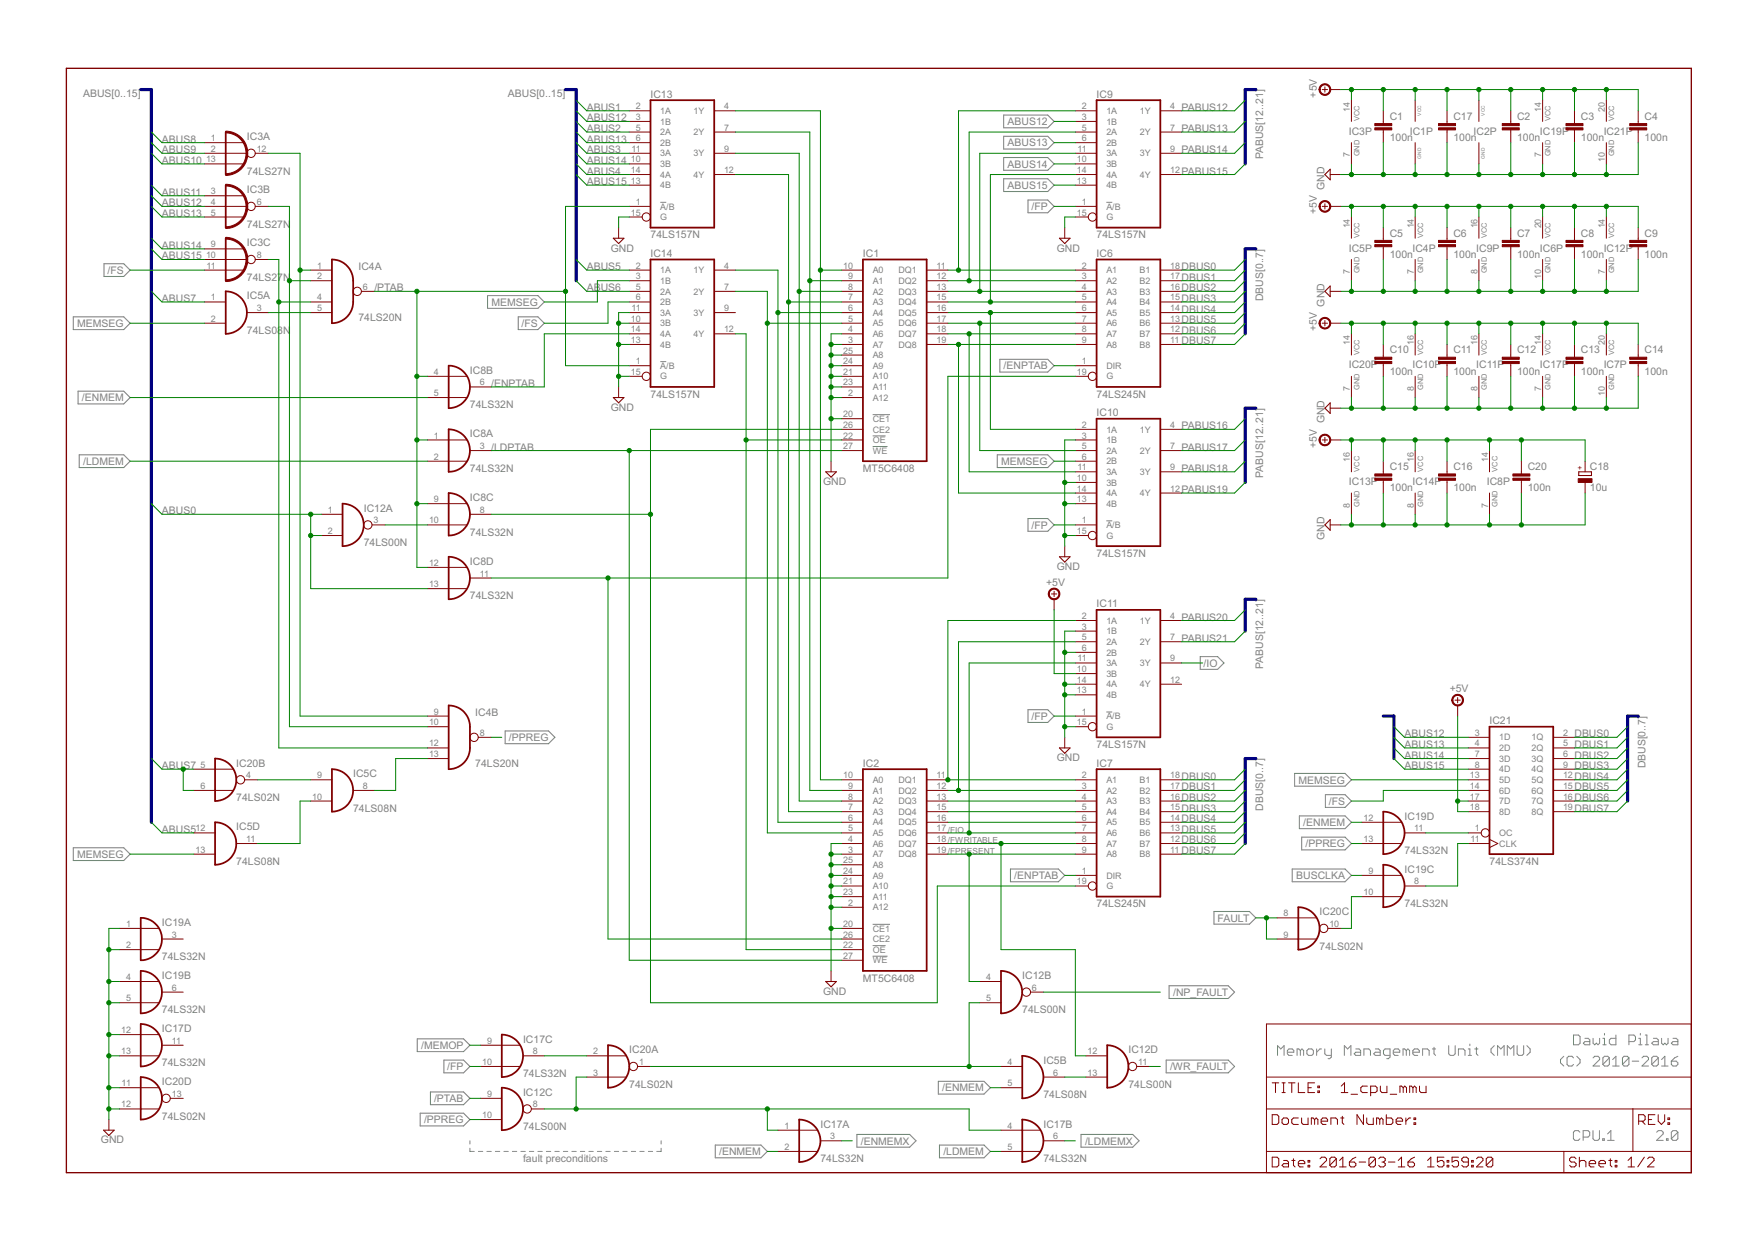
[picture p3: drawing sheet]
<svg xmlns="http://www.w3.org/2000/svg" width="420mm" height="297mm" viewBox="0 0 420 297" stroke-linecap="round" stroke-linejoin="round" font-family="sans-serif">
<defs><g id="words">
<g font-size="2.8" fill="#808080">
<text x="19.9" y="23.2">ABUS[0..15]</text>
<text x="121.4" y="23.2">ABUS[0..15]</text>
<text x="155.6" y="23.3">IC13</text>
<text x="262.2" y="23.3">IC9</text>
<text x="314.9" y="23.3" transform="rotate(-90 314.9 23.3)">+5V</text>
<text x="140.3" y="29">ABUS12</text>
<text x="140.3" y="26.5">ABUS1</text>
<text x="240.9" y="29.9">ABUS12</text>
<text x="282.5" y="26.5">PABUS12</text>
<text x="332.3" y="28.7">C1</text>
<text x="347.6" y="28.7">C17</text>
<text x="362.8" y="28.7">C2</text>
<text x="378" y="28.7">C3</text>
<text x="393.3" y="28.7">C4</text>
<text x="38.7" y="34.1">ABUS8</text>
<text x="59" y="33.5">IC3A</text>
<text x="140.3" y="34.1">ABUS13</text>
<text x="140.3" y="31.6">ABUS2</text>
<text x="240.9" y="35">ABUS13</text>
<text x="282.5" y="31.6">PABUS13</text>
<text x="322.5" y="32.2">IC3P</text>
<text x="332.3" y="33.7">100n</text>
<text x="337.1" y="32.2">IC1P</text>
<text x="347.6" y="33.7">100n</text>
<text x="352.4" y="32.2">IC2P</text>
<text x="362.8" y="33.7">100n</text>
<text x="368.3" y="32.2">IC19P</text>
<text x="378" y="33.7">100n</text>
<text x="383.5" y="32.2">IC21P</text>
<text x="393.3" y="33.7">100n</text>
<text x="38.7" y="36.7">ABUS9</text>
<text x="38.7" y="39.2">ABUS10</text>
<text x="59" y="41.7">74LS27N</text>
<text x="140.3" y="39.2">ABUS14</text>
<text x="140.3" y="36.7">ABUS3</text>
<text x="140.3" y="41.7">ABUS4</text>
<text x="240.9" y="40.1">ABUS14</text>
<text x="282.5" y="36.7">PABUS14</text>
<text x="282.5" y="41.7">PABUS15</text>
<text x="302.1" y="38.1" transform="rotate(-90 302.1 38.1)">PABUS[12..21]</text>
<text x="38.7" y="46.8">ABUS11</text>
<text x="59" y="46.2">IC3B</text>
<text x="140.3" y="44.3">ABUS15</text>
<text x="240.9" y="45.2">ABUS15</text>
<text x="316.7" y="45.4" transform="rotate(-90 316.7 45.4)">GND</text>
<text x="38.7" y="49.4">ABUS12</text>
<text x="38.7" y="51.9">ABUS13</text>
<text x="246.6" y="50.2">/FP</text>
<text x="314.9" y="51.3" transform="rotate(-90 314.9 51.3)">+5V</text>
<text x="38.7" y="59.5">ABUS14</text>
<text x="59" y="54.4">74LS27N</text>
<text x="59" y="58.9">IC3C</text>
<text x="155.6" y="57">74LS157N</text>
<text x="262.2" y="57">74LS157N</text>
<text x="332.3" y="56.6">C5</text>
<text x="347.6" y="56.6">C6</text>
<text x="362.8" y="56.6">C7</text>
<text x="378" y="56.6">C8</text>
<text x="393.3" y="56.6">C9</text>
<text x="25.7" y="65.5">/FS</text>
<text x="38.7" y="62.1">ABUS15</text>
<text x="85.7" y="64.6">IC4A</text>
<text x="140.3" y="64.6">ABUS5</text>
<text x="146" y="60.2">GND</text>
<text x="155.6" y="61.4">IC14</text>
<text x="206.4" y="61.4">IC1</text>
<text x="252.7" y="60.2">GND</text>
<text x="262.2" y="61.4">IC6</text>
<text x="282.5" y="64.6">DBUS0</text>
<text x="322.5" y="60.2">IC5P</text>
<text x="332.3" y="61.7">100n</text>
<text x="337.8" y="60.2">IC4P</text>
<text x="347.6" y="61.7">100n</text>
<text x="353" y="60.2">IC9P</text>
<text x="362.8" y="61.7">100n</text>
<text x="368.3" y="60.2">IC6P</text>
<text x="378" y="61.7">100n</text>
<text x="383.5" y="60.2">IC12P</text>
<text x="393.3" y="61.7">100n</text>
<text x="59" y="67.1">74LS27N</text>
<text x="59" y="71.6">IC5A</text>
<text x="89.5" y="69.7">/PTAB</text>
<text x="140.3" y="69.7">AB</text>
<text x="143.7" y="69.7">US6</text>
<text x="282.5" y="67.1">DBUS1</text>
<text x="282.5" y="69.7">DBUS2</text>
<text x="38.7" y="72.2">ABUS7</text>
<text x="85.7" y="76.7">74LS20N</text>
<text x="117.5" y="73.1">MEMSEG</text>
<text x="282.5" y="72.2">DBUS3</text>
<text x="282.5" y="74.8">DBUS4</text>
<text x="282.5" y="77.3">DBUS5</text>
<text x="302.1" y="72" transform="rotate(-90 302.1 72)">DBUS[0..7]</text>
<text x="316.7" y="73.3" transform="rotate(-90 316.7 73.3)">GND</text>
<text x="18.5" y="78.2">MEMSEG</text>
<text x="59" y="79.8">74LS08N</text>
<text x="124.7" y="78.2">/FS</text>
<text x="282.5" y="79.8">DBUS6</text>
<text x="282.5" y="82.4">DBUS7</text>
<text x="314.9" y="79.2" transform="rotate(-90 314.9 79.2)">+5V</text>
<text x="112.4" y="89.4">IC8B</text>
<text x="240" y="88.3">/ENPTAB</text>
<text x="322.5" y="88.1">IC20P</text>
<text x="332.3" y="89.6">100n</text>
<text x="332.3" y="84.5">C10</text>
<text x="337.8" y="88.1">IC10P</text>
<text x="347.6" y="89.6">100n</text>
<text x="347.6" y="84.5">C11</text>
<text x="353" y="88.1">IC11P</text>
<text x="362.8" y="89.6">100n</text>
<text x="362.8" y="84.5">C12</text>
<text x="368.3" y="88.1">IC17P</text>
<text x="378" y="89.6">100n</text>
<text x="378" y="84.5">C13</text>
<text x="383.5" y="88.1">IC7P</text>
<text x="393.3" y="89.6">100n</text>
<text x="393.3" y="84.5">C14</text>
<text x="19.6" y="96">/ENMEM</text>
<text x="117.5" y="92.5">/ENPTAB</text>
<text x="155.6" y="95.1">74LS157N</text>
<text x="262.2" y="95.1">74LS245N</text>
<text x="112.4" y="97.6">74LS32N</text>
<text x="146" y="98.2">GND</text>
<text x="262.2" y="99.5">IC10</text>
<text x="316.7" y="101.3" transform="rotate(-90 316.7 101.3)">GND</text>
<text x="112.4" y="104.6">IC8A</text>
<text x="117.5" y="107.8">/LDPTAB</text>
<text x="282.5" y="102.7">PABUS16</text>
<text x="282.5" y="107.8">PABUS17</text>
<text x="314.9" y="107.1" transform="rotate(-90 314.9 107.1)">+5V</text>
<text x="19.9" y="111.2">/LDMEM</text>
<text x="112.4" y="112.8">74LS32N</text>
<text x="206.4" y="112.8">MT5C6408</text>
<text x="239.4" y="111.2">MEMSEG</text>
<text x="282.5" y="112.8">PABUS18</text>
<text x="332.3" y="112.5">C15</text>
<text x="347.6" y="112.5">C16</text>
<text x="365.3" y="112.5">C20</text>
<text x="380.2" y="112.4">C18</text>
<text x="112.4" y="119.8">IC8C</text>
<text x="196.8" y="116">GND</text>
<text x="282.5" y="117.9">PABUS19</text>
<text x="302.1" y="114.3" transform="rotate(-90 302.1 114.3)">PABUS[12..21]</text>
<text x="322.5" y="116">IC13P</text>
<text x="332.3" y="117.5">100n</text>
<text x="337.8" y="116">IC14P</text>
<text x="347.6" y="117.5">100n</text>
<text x="355.6" y="116">IC8P</text>
<text x="365.3" y="117.5">100n</text>
<text x="380.2" y="117.4">10u</text>
<text x="38.7" y="123">ABUS0</text>
<text x="87" y="122.4">IC12A</text>
<text x="87" y="130.6">74LS00N</text>
<text x="112.4" y="128.1">74LS32N</text>
<text x="246.6" y="126.4">/FP</text>
<text x="316.7" y="129.2" transform="rotate(-90 316.7 129.2)">GND</text>
<text x="112.4" y="135.1">IC8D</text>
<text x="252.7" y="136.3">GND</text>
<text x="262.2" y="133.2">74LS157N</text>
<text x="112.4" y="143.3">74LS32N</text>
<text x="250.2" y="140.1">+5V</text>
<text x="262.2" y="145.2">IC11</text>
<text x="282.5" y="148.4">PABUS20</text>
<text x="282.5" y="153.5">PABUS21</text>
<text x="287.8" y="159.4">/IO</text>
<text x="302.1" y="160" transform="rotate(-90 302.1 160)">PABUS[12..21]</text>
<text x="346.7" y="165.5">+5V</text>
<text x="113.7" y="171.3">IC4B</text>
<text x="246.6" y="172.1">/FP</text>
<text x="356.2" y="173.2">IC21</text>
<text x="121.7" y="177.2">/PPREG</text>
<text x="262.2" y="178.9">74LS157N</text>
<text x="335.9" y="176.3">ABUS12</text>
<text x="335.9" y="178.9">ABUS13</text>
<text x="376.5" y="176.3">DBUS0</text>
<text x="376.5" y="178.9">DBUS1</text>
<text x="38.7" y="184">ABUS7</text>
<text x="56.5" y="183.3">IC20B</text>
<text x="84.4" y="185.9">IC5C</text>
<text x="113.7" y="183.3">74LS20N</text>
<text x="206.4" y="183.3">IC2</text>
<text x="252.7" y="182.1">GND</text>
<text x="262.2" y="183.3">IC7</text>
<text x="335.9" y="181.4">ABUS14</text>
<text x="335.9" y="184">ABUS15</text>
<text x="376.5" y="181.4">DBUS2</text>
<text x="376.5" y="184">DBUS3</text>
<text x="393.5" y="183.8" transform="rotate(-90 393.5 183.8)">DBUS[0..7]</text>
<text x="56.5" y="191.6">74LS02N</text>
<text x="282.5" y="186.5">DBUS0</text>
<text x="282.5" y="189">DBUS1</text>
<text x="282.5" y="191.6">DBUS2</text>
<text x="310.5" y="187.4">MEMSEG</text>
<text x="376.5" y="186.5">DBUS4</text>
<text x="376.5" y="189">DBUS5</text>
<text x="376.5" y="191.6">DBUS6</text>
<text x="84.4" y="194.1">74LS08N</text>
<text x="282.5" y="194.1">DBUS3</text>
<text x="282.5" y="196.7">DBUS4</text>
<text x="302.1" y="193.9" transform="rotate(-90 302.1 193.9)">DBUS[0..7]</text>
<text x="311.7" y="197.5">/ENMEM</text>
<text x="317.8" y="192.5">/FS</text>
<text x="335.9" y="196">IC19D</text>
<text x="376.5" y="194.1">DBUS7</text>
<text x="38.7" y="199.2">ABUS5</text>
<text x="56.5" y="198.6">IC5D</text>
<text x="282.5" y="199.2">DBUS5</text>
<text x="282.5" y="201.7">DBUS6</text>
<text x="312.2" y="202.6">/PPREG</text>
<text x="18.5" y="205.2">MEMSEG</text>
<text x="56.5" y="206.8">74LS08N</text>
<text x="282.5" y="204.3">DBUS7</text>
<text x="335.9" y="204.3">74LS32N</text>
<text x="335.9" y="208.7">IC19C</text>
<text x="356.2" y="206.8">74LS374N</text>
<text x="242.5" y="210.2">/ENPTAB</text>
<text x="310" y="210.2">BUSCLKA</text>
<text x="38.7" y="221.4">IC19A</text>
<text x="262.2" y="217">74LS245N</text>
<text x="291.2" y="220.4">FAULT</text>
<text x="315.6" y="218.9">IC20C</text>
<text x="335.9" y="217">74LS32N</text>
<text x="315.6" y="227.1">74LS02N</text>
<text x="38.7" y="229.7">74LS32N</text>
<text x="38.7" y="234.1">IC19B</text>
<text x="196.8" y="237.9">GND</text>
<text x="206.4" y="234.7">MT5C6408</text>
<text x="244.4" y="234.1">IC12B</text>
<text x="280.5" y="238.2">/NP_FAULT</text>
<text x="38.7" y="242.4">74LS32N</text>
<text x="244.4" y="242.4">74LS00N</text>
<text x="38.7" y="246.8">IC17D</text>
<text x="100.7" y="250.9">/MEMOP</text>
<text x="125.1" y="249.3">IC17C</text>
<text x="150.5" y="251.9">IC20A</text>
<text x="269.8" y="251.9">IC12D</text>
<text x="38.7" y="255.1">74LS32N</text>
<text x="107" y="256">/FP</text>
<text x="125.1" y="257.6">74LS32N</text>
<text x="249.5" y="254.4">IC5B</text>
<text x="279.8" y="256">/WR_FAULT</text>
<text x="38.7" y="259.5">IC20D</text>
<text x="103.8" y="263.6">/PTAB</text>
<text x="125.1" y="262">IC12C</text>
<text x="150.5" y="260.1">74LS02N</text>
<text x="225.3" y="261">/ENMEM</text>
<text x="249.5" y="262.7">74LS08N</text>
<text x="269.8" y="260.1">74LS00N</text>
<text x="38.7" y="267.8">74LS02N</text>
<text x="101.4" y="268.6">/PPREG</text>
<text x="196.2" y="269.7">IC17A</text>
<text x="249.5" y="269.7">IC17B</text>
<text x="24.1" y="273.5">GND</text>
<text x="125.1" y="270.3">74LS00N</text>
<text x="205.9" y="273.7">/ENMEMX</text>
<text x="259.5" y="273.7">/LDMEMX</text>
<text x="125.1" y="277.9">fault preconditions</text>
<text x="172" y="276.3">/ENMEM</text>
<text x="196.2" y="277.9">74LS32N</text>
<text x="225.6" y="276.3">/LDMEM</text>
<text x="249.5" y="277.9">74LS32N</text>
</g>
<g font-size="2.4" fill="#808080">
<text x="152" y="26.1">2</text>
<text x="152" y="28.7">3</text>
<text x="157.9" y="27.3">1A</text>
<text x="157.9" y="29.8">1B</text>
<text x="165.9" y="27.3">1Y</text>
<text x="173.1" y="26.1">4</text>
<text x="258.7" y="26.1">2</text>
<text x="258.7" y="28.7">3</text>
<text x="264.6" y="27.3">1A</text>
<text x="264.6" y="29.8">1B</text>
<text x="272.5" y="27.3">1Y</text>
<text x="279.8" y="26.1">4</text>
<text x="322.8" y="26.7" transform="rotate(-90 322.8 26.7)">14</text>
<text x="368.5" y="26.7" transform="rotate(-90 368.5 26.7)">14</text>
<text x="383.8" y="26.7" transform="rotate(-90 383.8 26.7)">20</text>
<text x="50.4" y="33.8">1</text>
<text x="152" y="31.2">5</text>
<text x="152" y="33.8">6</text>
<text x="157.9" y="32.3">2A</text>
<text x="157.9" y="34.9">2B</text>
<text x="165.9" y="32.3">2Y</text>
<text x="173.1" y="31.2">7</text>
<text x="258.7" y="31.2">5</text>
<text x="258.7" y="33.8">6</text>
<text x="264.6" y="32.3">2A</text>
<text x="264.6" y="34.9">2B</text>
<text x="272.5" y="32.3">2Y</text>
<text x="279.8" y="31.2">7</text>
<text x="49.3" y="38.8">13</text>
<text x="50.4" y="36.3">2</text>
<text x="61.4" y="36.3">12</text>
<text x="150.9" y="38.8">10</text>
<text x="150.9" y="41.4">14</text>
<text x="151" y="36.3">11</text>
<text x="157.9" y="40">3B</text>
<text x="157.9" y="37.4">3A</text>
<text x="165.9" y="37.4">3Y</text>
<text x="173.1" y="36.3">9</text>
<text x="173.1" y="41.4">12</text>
<text x="257.5" y="38.8">10</text>
<text x="257.5" y="41.4">14</text>
<text x="257.7" y="36.3">11</text>
<text x="264.6" y="40">3B</text>
<text x="264.6" y="37.4">3A</text>
<text x="272.5" y="37.4">3Y</text>
<text x="279.8" y="36.3">9</text>
<text x="279.8" y="41.4">12</text>
<text x="322.8" y="37.6" transform="rotate(-90 322.8 37.6)">7</text>
<text x="368.5" y="37.6" transform="rotate(-90 368.5 37.6)">7</text>
<text x="383.8" y="38.8" transform="rotate(-90 383.8 38.8)">10</text>
<text x="50.4" y="46.5">3</text>
<text x="150.9" y="43.9">13</text>
<text x="157.9" y="45">4B</text>
<text x="157.9" y="42.5">4A</text>
<text x="165.9" y="42.5">4Y</text>
<text x="257.5" y="43.9">13</text>
<text x="264.6" y="45">4B</text>
<text x="264.6" y="42.5">4A</text>
<text x="272.5" y="42.5">4Y</text>
<text x="50.4" y="49">4</text>
<text x="50.4" y="51.5">5</text>
<text x="61.4" y="49">6</text>
<text x="150.9" y="51.5">15</text>
<text x="152" y="49">1</text>
<text x="157.9" y="50.1">A/B</text>
<text x="157.9" y="52.7">G</text>
<text x="257.5" y="51.5">15</text>
<text x="258.7" y="49">1</text>
<text x="264.6" y="50.1">A/B</text>
<text x="264.6" y="52.7">G</text>
<text x="50.4" y="59.2">9</text>
<text x="322.8" y="54.6" transform="rotate(-90 322.8 54.6)">14</text>
<text x="338.1" y="54.6" transform="rotate(-90 338.1 54.6)">14</text>
<text x="353.3" y="54.6" transform="rotate(-90 353.3 54.6)">16</text>
<text x="368.5" y="54.6" transform="rotate(-90 368.5 54.6)">20</text>
<text x="383.8" y="54.6" transform="rotate(-90 383.8 54.6)">14</text>
<text x="49.3" y="61.7">10</text>
<text x="49.4" y="64.2">11</text>
<text x="61.4" y="61.7">8</text>
<text x="75.8" y="64.2">1</text>
<text x="152" y="64.2">2</text>
<text x="157.9" y="65.4">1A</text>
<text x="165.9" y="65.4">1Y</text>
<text x="173.1" y="64.2">4</text>
<text x="201.6" y="64.2">10</text>
<text x="208.7" y="65.4">A0</text>
<text x="214.9" y="65.4">DQ1</text>
<text x="223.9" y="64.2">11</text>
<text x="258.7" y="64.2">2</text>
<text x="264.6" y="65.4">A1</text>
<text x="272.5" y="65.4">B1</text>
<text x="279.8" y="64.2">18</text>
<text x="322.8" y="65.6" transform="rotate(-90 322.8 65.6)">7</text>
<text x="338.1" y="65.6" transform="rotate(-90 338.1 65.6)">7</text>
<text x="353.3" y="65.6" transform="rotate(-90 353.3 65.6)">8</text>
<text x="383.8" y="65.6" transform="rotate(-90 383.8 65.6)">7</text>
<text x="50.4" y="71.9">1</text>
<text x="75.8" y="66.8">2</text>
<text x="75.8" y="71.9">4</text>
<text x="86.8" y="69.3">6</text>
<text x="152" y="66.8">3</text>
<text x="152" y="69.3">5</text>
<text x="152" y="71.9">6</text>
<text x="157.9" y="67.9">1B</text>
<text x="157.9" y="70.4">2A</text>
<text x="165.9" y="70.4">2Y</text>
<text x="173.1" y="69.3">7</text>
<text x="202.8" y="66.8">9</text>
<text x="202.8" y="69.3">8</text>
<text x="202.8" y="71.9">7</text>
<text x="208.7" y="67.9">A1</text>
<text x="208.7" y="70.4">A2</text>
<text x="214.9" y="67.9">DQ2</text>
<text x="214.9" y="70.4">DQ3</text>
<text x="223.9" y="66.8">12</text>
<text x="223.9" y="69.3">13</text>
<text x="223.9" y="71.9">15</text>
<text x="258.7" y="66.8">3</text>
<text x="258.7" y="69.3">4</text>
<text x="258.7" y="71.9">5</text>
<text x="264.6" y="67.9">A2</text>
<text x="264.6" y="70.4">A3</text>
<text x="272.5" y="70.4">B3</text>
<text x="272.5" y="67.9">B2</text>
<text x="279.8" y="71.9">15</text>
<text x="279.8" y="69.3">16</text>
<text x="279.8" y="66.8">17</text>
<text x="368.5" y="66.8" transform="rotate(-90 368.5 66.8)">10</text>
<text x="50.4" y="76.9">2</text>
<text x="61.4" y="74.4">3</text>
<text x="75.8" y="74.4">5</text>
<text x="150.9" y="76.9">10</text>
<text x="151" y="74.4">11</text>
<text x="157.9" y="73">2B</text>
<text x="157.9" y="75.5">3A</text>
<text x="165.9" y="75.5">3Y</text>
<text x="173.1" y="74.4">9</text>
<text x="202.8" y="74.4">6</text>
<text x="202.8" y="76.9">5</text>
<text x="208.7" y="73">A3</text>
<text x="208.7" y="75.5">A4</text>
<text x="214.9" y="73">DQ4</text>
<text x="214.9" y="75.5">DQ5</text>
<text x="223.9" y="74.4">16</text>
<text x="223.9" y="76.9">17</text>
<text x="258.7" y="74.4">6</text>
<text x="258.7" y="76.9">7</text>
<text x="264.6" y="73">A4</text>
<text x="264.6" y="75.5">A5</text>
<text x="272.5" y="75.5">B5</text>
<text x="272.5" y="73">B4</text>
<text x="279.8" y="76.9">13</text>
<text x="279.8" y="74.4">14</text>
<text x="150.9" y="82">13</text>
<text x="150.9" y="79.5">14</text>
<text x="157.9" y="78.1">3B</text>
<text x="157.9" y="83.1">4B</text>
<text x="157.9" y="80.6">4A</text>
<text x="165.9" y="80.6">4Y</text>
<text x="173.1" y="79.5">12</text>
<text x="202.8" y="79.5">4</text>
<text x="202.8" y="82">3</text>
<text x="208.7" y="78.1">A5</text>
<text x="208.7" y="80.6">A6</text>
<text x="208.7" y="83.1">A7</text>
<text x="214.9" y="78.1">DQ6</text>
<text x="214.9" y="80.6">DQ7</text>
<text x="214.9" y="83.1">DQ8</text>
<text x="223.9" y="79.5">18</text>
<text x="223.9" y="82">19</text>
<text x="258.7" y="79.5">8</text>
<text x="258.7" y="82">9</text>
<text x="264.6" y="78.1">A6</text>
<text x="264.6" y="80.6">A7</text>
<text x="264.6" y="83.1">A8</text>
<text x="272.5" y="83.1">B8</text>
<text x="272.5" y="80.6">B7</text>
<text x="272.5" y="78.1">B6</text>
<text x="279.8" y="82">11</text>
<text x="279.8" y="79.5">12</text>
<text x="322.8" y="82.6" transform="rotate(-90 322.8 82.6)">14</text>
<text x="338.1" y="82.6" transform="rotate(-90 338.1 82.6)">16</text>
<text x="353.3" y="82.6" transform="rotate(-90 353.3 82.6)">16</text>
<text x="368.5" y="82.6" transform="rotate(-90 368.5 82.6)">14</text>
<text x="383.8" y="82.6" transform="rotate(-90 383.8 82.6)">20</text>
<text x="103.8" y="89.6">4</text>
<text x="150.9" y="89.6">15</text>
<text x="152" y="87.1">1</text>
<text x="157.9" y="88.2">A/B</text>
<text x="201.6" y="84.6">25</text>
<text x="201.6" y="87.1">24</text>
<text x="201.6" y="89.6">21</text>
<text x="208.7" y="85.7">A8</text>
<text x="208.7" y="88.2">A9</text>
<text x="257.5" y="89.6">19</text>
<text x="258.7" y="87.1">1</text>
<text x="264.6" y="88.2">DIR</text>
<text x="103.8" y="94.7">5</text>
<text x="114.7" y="92.2">6</text>
<text x="157.9" y="90.8">G</text>
<text x="201.6" y="92.2">23</text>
<text x="202.8" y="94.7">2</text>
<text x="208.7" y="90.8">A10</text>
<text x="208.7" y="93.3">A11</text>
<text x="208.7" y="95.8">A12</text>
<text x="264.6" y="90.8">G</text>
<text x="322.8" y="93.5" transform="rotate(-90 322.8 93.5)">7</text>
<text x="338.1" y="93.5" transform="rotate(-90 338.1 93.5)">8</text>
<text x="353.3" y="93.5" transform="rotate(-90 353.3 93.5)">8</text>
<text x="368.5" y="93.5" transform="rotate(-90 368.5 93.5)">7</text>
<text x="383.8" y="94.7" transform="rotate(-90 383.8 94.7)">10</text>
<text x="201.6" y="99.8">20</text>
<text x="208.7" y="100.9">CE1</text>
<text x="103.8" y="104.9">1</text>
<text x="114.7" y="107.4">3</text>
<text x="201.6" y="104.9">22</text>
<text x="201.6" y="107.4">27</text>
<text x="201.6" y="102.3">26</text>
<text x="208.7" y="106">OE</text>
<text x="208.7" y="103.5">CE2</text>
<text x="258.7" y="102.3">2</text>
<text x="258.7" y="104.9">3</text>
<text x="258.7" y="107.4">5</text>
<text x="264.6" y="103.5">1A</text>
<text x="264.6" y="106">1B</text>
<text x="272.5" y="103.5">1Y</text>
<text x="279.8" y="102.3">4</text>
<text x="279.8" y="107.4">7</text>
<text x="103.8" y="110">2</text>
<text x="208.7" y="108.5">WE</text>
<text x="257.7" y="112.5">11</text>
<text x="258.7" y="110">6</text>
<text x="264.6" y="108.5">2A</text>
<text x="264.6" y="111.1">2B</text>
<text x="264.6" y="113.6">3A</text>
<text x="272.5" y="108.5">2Y</text>
<text x="272.5" y="113.6">3Y</text>
<text x="279.8" y="112.5">9</text>
<text x="322.8" y="110.5" transform="rotate(-90 322.8 110.5)">16</text>
<text x="338.1" y="110.5" transform="rotate(-90 338.1 110.5)">16</text>
<text x="355.8" y="110.5" transform="rotate(-90 355.8 110.5)">14</text>
<text x="257.5" y="115">10</text>
<text x="257.5" y="117.6">14</text>
<text x="264.6" y="116.1">3B</text>
<text x="264.6" y="118.7">4A</text>
<text x="272.5" y="118.7">4Y</text>
<text x="279.8" y="117.6">12</text>
<text x="78.4" y="122.7">1</text>
<text x="89.3" y="125.2">3</text>
<text x="102.6" y="125.2">10</text>
<text x="103.8" y="120.1">9</text>
<text x="114.7" y="122.7">8</text>
<text x="257.5" y="120.1">13</text>
<text x="258.7" y="125.2">1</text>
<text x="264.6" y="121.2">4B</text>
<text x="322.8" y="121.4" transform="rotate(-90 322.8 121.4)">8</text>
<text x="338.1" y="121.4" transform="rotate(-90 338.1 121.4)">8</text>
<text x="355.8" y="121.4" transform="rotate(-90 355.8 121.4)">7</text>
<text x="78.4" y="127.7">2</text>
<text x="257.5" y="127.7">15</text>
<text x="264.6" y="126.3">A/B</text>
<text x="264.6" y="128.8">G</text>
<text x="102.6" y="135.3">12</text>
<text x="114.7" y="137.9">11</text>
<text x="102.6" y="140.4">13</text>
<text x="258.7" y="148">2</text>
<text x="264.6" y="149.2">1A</text>
<text x="272.5" y="149.2">1Y</text>
<text x="279.8" y="148">4</text>
<text x="258.7" y="150.6">3</text>
<text x="258.7" y="153.1">5</text>
<text x="258.7" y="155.7">6</text>
<text x="264.6" y="151.7">1B</text>
<text x="264.6" y="154.2">2A</text>
<text x="272.5" y="154.2">2Y</text>
<text x="279.8" y="153.1">7</text>
<text x="257.5" y="160.7">10</text>
<text x="257.7" y="158.2">11</text>
<text x="264.6" y="156.8">2B</text>
<text x="264.6" y="161.9">3B</text>
<text x="264.6" y="159.3">3A</text>
<text x="272.5" y="159.3">3Y</text>
<text x="279.8" y="158.2">9</text>
<text x="257.5" y="165.8">13</text>
<text x="257.5" y="163.3">14</text>
<text x="264.6" y="166.9">4B</text>
<text x="264.6" y="164.4">4A</text>
<text x="272.5" y="164.4">4Y</text>
<text x="279.8" y="163.3">12</text>
<text x="102.6" y="173.4">10</text>
<text x="103.8" y="170.9">9</text>
<text x="257.5" y="173.4">15</text>
<text x="258.7" y="170.9">1</text>
<text x="264.6" y="172">A/B</text>
<text x="102.6" y="178.5">12</text>
<text x="114.7" y="176">8</text>
<text x="264.6" y="174.6">G</text>
<text x="352.7" y="176">3</text>
<text x="352.7" y="178.5">4</text>
<text x="358.5" y="177.1">1D</text>
<text x="358.5" y="179.6">2D</text>
<text x="366.2" y="177.1">1Q</text>
<text x="366.2" y="179.6">2Q</text>
<text x="373.8" y="176">2</text>
<text x="373.8" y="178.5">5</text>
<text x="47.9" y="183.6">5</text>
<text x="102.6" y="181.1">13</text>
<text x="352.7" y="181.1">7</text>
<text x="352.7" y="183.6">8</text>
<text x="358.5" y="182.2">3D</text>
<text x="358.5" y="184.7">4D</text>
<text x="366.2" y="182.2">3Q</text>
<text x="366.2" y="184.7">4Q</text>
<text x="373.8" y="181.1">6</text>
<text x="373.8" y="183.6">9</text>
<text x="47.9" y="188.7">6</text>
<text x="58.8" y="186.1">4</text>
<text x="74.7" y="191.2">10</text>
<text x="75.8" y="186.1">9</text>
<text x="86.8" y="188.7">8</text>
<text x="201.6" y="186.1">10</text>
<text x="202.8" y="188.7">9</text>
<text x="202.8" y="191.2">8</text>
<text x="208.7" y="187.3">A0</text>
<text x="208.7" y="189.8">A1</text>
<text x="214.9" y="187.3">DQ1</text>
<text x="214.9" y="189.8">DQ2</text>
<text x="223.9" y="186.1">11</text>
<text x="223.9" y="188.7">12</text>
<text x="223.9" y="191.2">13</text>
<text x="258.7" y="186.1">2</text>
<text x="258.7" y="188.7">3</text>
<text x="258.7" y="191.2">4</text>
<text x="264.6" y="187.3">A1</text>
<text x="264.6" y="189.8">A2</text>
<text x="272.5" y="189.8">B2</text>
<text x="272.5" y="187.3">B1</text>
<text x="279.8" y="191.2">16</text>
<text x="279.8" y="188.7">17</text>
<text x="279.8" y="186.1">18</text>
<text x="351.5" y="186.1">13</text>
<text x="351.5" y="188.7">14</text>
<text x="351.5" y="191.2">17</text>
<text x="358.5" y="187.3">5D</text>
<text x="358.5" y="189.8">6D</text>
<text x="366.2" y="187.3">5Q</text>
<text x="366.2" y="189.8">6Q</text>
<text x="373.8" y="186.1">12</text>
<text x="373.8" y="188.7">15</text>
<text x="373.8" y="191.2">16</text>
<text x="202.8" y="193.8">7</text>
<text x="202.8" y="196.3">6</text>
<text x="208.7" y="192.3">A2</text>
<text x="208.7" y="194.9">A3</text>
<text x="208.7" y="197.4">A4</text>
<text x="214.9" y="192.3">DQ3</text>
<text x="214.9" y="194.9">DQ4</text>
<text x="214.9" y="197.4">DQ5</text>
<text x="223.9" y="193.8">15</text>
<text x="223.9" y="196.3">16</text>
<text x="258.7" y="193.8">5</text>
<text x="258.7" y="196.3">6</text>
<text x="264.6" y="192.3">A3</text>
<text x="264.6" y="194.9">A4</text>
<text x="264.6" y="197.4">A5</text>
<text x="272.5" y="197.4">B5</text>
<text x="272.5" y="194.9">B4</text>
<text x="272.5" y="192.3">B3</text>
<text x="279.8" y="196.3">14</text>
<text x="279.8" y="193.8">15</text>
<text x="326.1" y="196.3">12</text>
<text x="351.5" y="193.8">18</text>
<text x="358.5" y="192.3">7D</text>
<text x="358.5" y="194.9">8D</text>
<text x="366.2" y="192.3">7Q</text>
<text x="366.2" y="194.9">8Q</text>
<text x="373.8" y="193.8">19</text>
<text x="46.7" y="198.8">12</text>
<text x="46.7" y="203.9">13</text>
<text x="58.8" y="201.4">11</text>
<text x="202.8" y="198.8">5</text>
<text x="202.8" y="201.4">4</text>
<text x="202.8" y="203.9">3</text>
<text x="208.7" y="200">A5</text>
<text x="208.7" y="202.5">A6</text>
<text x="214.9" y="200">DQ6</text>
<text x="214.9" y="202.5">DQ7</text>
<text x="223.9" y="198.8">17/FIO</text>
<text x="223.9" y="201.4">18/FWRITABLE</text>
<text x="223.9" y="203.9">19/FPRESENT</text>
<text x="258.7" y="198.8">7</text>
<text x="258.7" y="201.4">8</text>
<text x="258.7" y="203.9">9</text>
<text x="264.6" y="200">A6</text>
<text x="264.6" y="202.5">A7</text>
<text x="272.5" y="202.5">B7</text>
<text x="272.5" y="200">B6</text>
<text x="279.8" y="203.9">11</text>
<text x="279.8" y="201.4">12</text>
<text x="279.8" y="198.8">13</text>
<text x="326.1" y="201.4">13</text>
<text x="338.2" y="198.8">11</text>
<text x="351.6" y="201.4">11</text>
<text x="352.7" y="198.8">1</text>
<text x="358.5" y="200">OC</text>
<text x="358.5" y="202.5">CLK</text>
<text x="201.6" y="206.5">25</text>
<text x="201.6" y="209">24</text>
<text x="208.7" y="205">A7</text>
<text x="208.7" y="207.6">A8</text>
<text x="214.9" y="205">DQ8</text>
<text x="258.7" y="209">1</text>
<text x="264.6" y="205">A8</text>
<text x="272.5" y="205">B8</text>
<text x="327.3" y="209">9</text>
<text x="201.6" y="211.5">21</text>
<text x="201.6" y="214.1">23</text>
<text x="208.7" y="210.1">A9</text>
<text x="208.7" y="212.7">A10</text>
<text x="208.7" y="215.2">A11</text>
<text x="257.5" y="211.5">19</text>
<text x="264.6" y="210.1">DIR</text>
<text x="264.6" y="212.7">G</text>
<text x="326.1" y="214.1">10</text>
<text x="338.2" y="211.5">8</text>
<text x="30.1" y="221.7">1</text>
<text x="201.6" y="221.7">20</text>
<text x="202.8" y="216.6">2</text>
<text x="208.7" y="217.7">A12</text>
<text x="307" y="219.2">8</text>
<text x="317.9" y="221.7">10</text>
<text x="30.1" y="226.8">2</text>
<text x="41.1" y="224.2">3</text>
<text x="201.6" y="226.8">22</text>
<text x="201.6" y="224.2">26</text>
<text x="208.7" y="222.8">CE1</text>
<text x="208.7" y="227.9">OE</text>
<text x="208.7" y="225.3">CE2</text>
<text x="307" y="224.2">9</text>
<text x="201.6" y="229.3">27</text>
<text x="208.7" y="230.4">WE</text>
<text x="30.1" y="234.4">4</text>
<text x="30.1" y="239.5">5</text>
<text x="41.1" y="236.9">6</text>
<text x="235.8" y="234.4">4</text>
<text x="235.8" y="239.5">5</text>
<text x="246.8" y="236.9">6</text>
<text x="28.9" y="247.1">12</text>
<text x="41.1" y="249.6">11</text>
<text x="116.5" y="249.6">9</text>
<text x="28.9" y="252.2">13</text>
<text x="115.3" y="254.7">10</text>
<text x="127.4" y="252.2">8</text>
<text x="141.9" y="252.2">2</text>
<text x="141.9" y="257.2">3</text>
<text x="152.8" y="254.7">1</text>
<text x="240.9" y="254.7">4</text>
<text x="251.9" y="257.2">6</text>
<text x="260.1" y="252.2">12</text>
<text x="260.1" y="257.2">13</text>
<text x="272.2" y="254.7">11</text>
<text x="29.1" y="259.8">11</text>
<text x="41.1" y="262.3">13</text>
<text x="116.5" y="262.3">9</text>
<text x="240.9" y="259.8">5</text>
<text x="28.9" y="264.9">12</text>
<text x="115.3" y="267.4">10</text>
<text x="127.4" y="264.9">8</text>
<text x="187.6" y="269.9">1</text>
<text x="240.9" y="269.9">4</text>
<text x="187.6" y="275">2</text>
<text x="198.5" y="272.5">3</text>
<text x="240.9" y="275">5</text>
<text x="251.9" y="272.5">6</text>
</g>
<g font-size="2" fill="#808080">
<text x="325.1" y="29" transform="rotate(-90 325.1 29)">VCC</text>
<text x="370.8" y="29" transform="rotate(-90 370.8 29)">VCC</text>
<text x="386" y="29" transform="rotate(-90 386 29)">VCC</text>
<text x="325.1" y="37.4" transform="rotate(-90 325.1 37.4)">GND</text>
<text x="370.8" y="37.4" transform="rotate(-90 370.8 37.4)">GND</text>
<text x="386" y="37.4" transform="rotate(-90 386 37.4)">GND</text>
<text x="325.1" y="57" transform="rotate(-90 325.1 57)">VCC</text>
<text x="340.3" y="57" transform="rotate(-90 340.3 57)">VCC</text>
<text x="355.6" y="57" transform="rotate(-90 355.6 57)">VCC</text>
<text x="370.8" y="57" transform="rotate(-90 370.8 57)">VCC</text>
<text x="386" y="57" transform="rotate(-90 386 57)">VCC</text>
<text x="325.1" y="65.4" transform="rotate(-90 325.1 65.4)">GND</text>
<text x="340.3" y="65.4" transform="rotate(-90 340.3 65.4)">GND</text>
<text x="355.6" y="65.4" transform="rotate(-90 355.6 65.4)">GND</text>
<text x="370.8" y="65.4" transform="rotate(-90 370.8 65.4)">GND</text>
<text x="386" y="65.4" transform="rotate(-90 386 65.4)">GND</text>
<text x="325.1" y="84.9" transform="rotate(-90 325.1 84.9)">VCC</text>
<text x="340.3" y="84.9" transform="rotate(-90 340.3 84.9)">VCC</text>
<text x="355.6" y="84.9" transform="rotate(-90 355.6 84.9)">VCC</text>
<text x="370.8" y="84.9" transform="rotate(-90 370.8 84.9)">VCC</text>
<text x="386" y="84.9" transform="rotate(-90 386 84.9)">VCC</text>
<text x="325.1" y="93.3" transform="rotate(-90 325.1 93.3)">GND</text>
<text x="340.3" y="93.3" transform="rotate(-90 340.3 93.3)">GND</text>
<text x="355.6" y="93.3" transform="rotate(-90 355.6 93.3)">GND</text>
<text x="370.8" y="93.3" transform="rotate(-90 370.8 93.3)">GND</text>
<text x="386" y="93.3" transform="rotate(-90 386 93.3)">GND</text>
<text x="325.1" y="112.8" transform="rotate(-90 325.1 112.8)">VCC</text>
<text x="340.3" y="112.8" transform="rotate(-90 340.3 112.8)">VCC</text>
<text x="358.1" y="112.8" transform="rotate(-90 358.1 112.8)">VCC</text>
<text x="325.1" y="121.2" transform="rotate(-90 325.1 121.2)">GND</text>
<text x="340.3" y="121.2" transform="rotate(-90 340.3 121.2)">GND</text>
<text x="358.1" y="121.2" transform="rotate(-90 358.1 121.2)">GND</text>
</g>
<text font-size="2" fill="#800000" x="378.5" y="112.4" transform="rotate(-90 378.5 112.4)">+</text>
<g font-size="1.3" fill="#808080">
<text x="339.9" y="27.6" transform="rotate(-90 339.9 27.6)">VCC</text>
<text x="355.1" y="27.6" transform="rotate(-90 355.1 27.6)">VCC</text>
<text x="339.9" y="37.9" transform="rotate(-90 339.9 37.9)">GND</text>
<text x="355.1" y="37.9" transform="rotate(-90 355.1 37.9)">GND</text>
</g>
</g></defs>
<g fill="none" stroke="#808080" stroke-width=".24">
<path d="M157.9 48.4h1.4M264.6 48.4h1.4M157.9 86.5h1.4M208.7 99.2h4.1M208.7 104.2h3.1M208.7 106.8h3.5M264.6 124.6h1.4M264.6 170.3h1.4M208.7 221.1h4.1M208.7 226.1h3.1M208.7 228.7h3.5M305.5 252.4v-2.3l.8 .8 .8-.8v2.3"/>
<path d="M307.8 251.7h1.6v-.5l-.4-.3h-.8l-.4 .3v.8l.4 .4h.8M311 251.2l-.4-.3h-.4v1.5M311 251.2v1.2M311 251.2l.3-.3 .4 .3v1.2M312.5 251.2l.4-.3h.8l.4 .3v.8l-.4 .4h-.8l-.4-.4zM314.9 250.9v1.5M316 250.9h-.4l-.7 .8M316.8 250.9v1.1l.4 .4h1.2M318.4 250.9v1.9l-.4 .4h-.4M321.5 252.4v-2.3l.8 .8 .7-.8v2.3M324.2 250.9h.8l.4 .3v1.2h-1.2l-.4-.4 .4-.3h1.2M326.2 252.4v-1.5h1.1l.4 .3v1.2"/>
<path d="M328.9 250.9h.8l.4 .3v1.2h-1.2l-.4-.4 .4-.3h1.2M332.4 252.4h-1.2l-.4-.4v-.8l.4-.3h1.2v1.9l-.4 .4h-.4M333.2 251.7h1.5v-.5l-.4-.3h-.7l-.4 .3v.8l.4 .4h.7M336.3 251.2l-.4-.3h-.4v1.5M336.3 251.2v1.2M336.3 251.2l.4-.3 .4 .3v1.2M337.9 251.7h1.5v-.5l-.4-.3h-.8l-.3 .3v.8l.3 .4h.8M340.2 252.4v-1.5h1.2l.4 .3v1.2M342.5 250.9h.8M342.9 250.5v1.5l.4 .4M346.4 250.1v1.9l.4 .4h.8l.4-.4v-1.9M348.8 252.4v-1.5h1.1l.4 .3v1.2"/>
<path d="M351.1 252.4h.8M351.1 250.9h.4v1.5M351.5 249.7v.4M352.7 250.9h.7M353.1 250.5v1.5l.3 .4M357.3 250.1l-.7 .8v.8l.7 .7M358.1 252.4v-2.3l.8 .8 .8-.8v2.3M360.4 252.4v-2.3l.8 .8 .8-.8v2.3M362.8 250.1v1.9l.4 .4h.8l.4-.4v-1.9M365.1 250.1l.8 .8v.8l-.8 .7M374 252.6l-.8 .8v.8l.8 .8M376.3 247.5h1.2l.3 .4v1.6l-.3 .4h-1.2z"/>
<path d="M376.3 253l-.4-.4h-.8l-.4 .4v1.6l.4 .4h.8l.4-.4M377.1 252.6l.7 .8v.8l-.7 .8M379 248.3h.8l.4 .4v1.2h-1.2l-.4-.4 .4-.4h1.2M381 248.3v1.2l.4 .4 .3-.4 .4 .4 .4-.4v-1.2M381 253l.4-.4h.7l.4 .4v.4l-1.5 1.6h1.5M383.3 249.9h.8M383.3 248.3h.4v1.6M383.7 247.2v.3M384.9 253v1.6l-.4 .4h-.8l-.4-.4M384.9 253l-.4-.4h-.8l-.4 .4v1.6M384.9 253l-1.6 1.6M385.6 253.4l.8-.8v2.4"/>
<path d="M385.6 255h1.6M386.4 247.5v2.4h-1.1l-.4-.4v-.8l.4-.4h1.1M389.5 249.1h1.2l.4-.4v-.8l-.4-.4h-1.2v2.4M389.5 253v1.6l-.4 .4h-.7l-.4-.4M389.5 253l-.4-.4h-.7l-.4 .4v1.6M389.5 253l-1.5 1.6M390.3 253.8h1.6M391.9 249.9h.8M391.9 248.3h.4v1.6M392.3 247.2v.3M392.7 253l.3-.4h.8l.4 .4v.4l-1.5 1.6h1.5M393.4 249.9h.8"/>
<path d="M393.4 247.5h.4v2.4M395.4 248.3h.8l.4 .4v1.2h-1.2l-.4-.4 .4-.4h1.2M396.6 253v1.6l-.4 .4h-.8l-.4-.4M396.6 253l-.4-.4h-.8l-.4 .4v1.6M396.6 253l-1.6 1.6M397.3 248.3v1.2l.4 .4 .4-.4 .4 .4 .4-.4v-1.2M397.3 255h1.6M397.3 253.4l.8-.8v2.4M399.7 253.8h1.1l.4 .4v.4l-.4 .4h-.7l-.4-.4zM400.1 248.3h.7l.4 .4v1.2h-1.1l-.4-.4 .4-.4h1.1M401.2 252.6l-.7 .4-.8 .8M112.4 272.8v.8"/>
<path d="M112.4 274.6v.8h1M114.4 275.4h1M116.4 275.4h1.1M118.5 275.4h1M120.5 275.4h1M122.5 275.4h1.1M124.6 275.4h1M126.6 275.4h1M128.6 275.4h1.1M130.7 275.4h1M132.7 275.4h1M134.7 275.4h1.1"/>
<path d="M136.8 275.4h1M138.8 275.4h1M140.8 275.4h1.1M142.9 275.4h1M144.9 275.4h1M146.9 275.4h1M148.9 275.4h1.1M151 275.4h1M153 275.4h1M155 275.4h1.1M158.1 274.6v.8h-1M158.1 272.8v.8"/>
<path d="M377.8 270.8l-.4-.4h-.8l-.3 .4v1.6l.3 .3h.8l.4-.3M378.6 271.9h1.2l.4-.3v-.8l-.4-.4h-1.2v2.3M380.9 270.4v2l.4 .3h.8l.4-.3v-2M383.3 272.4h.3v.3h-.3zM384.4 272.7h1.6M384.4 271.2l.8-.8v2.3M396.2 270.8l.4-.4h.7l.4 .4v.4l-1.5 1.5h1.5M398.5 272.4h.4v.3h-.4zM401.2 270.8v1.6l-.4 .3h-.7l-.4-.3M401.2 270.8l-.4-.4h-.7l-.4 .4v1.6M401.2 270.8l-1.5 1.6"/>
</g>
<g fill="none" stroke="#808080" stroke-width=".25">
<path d="M240 27.5h10.5l1.6 1.5-1.6 1.6h-10.5zM240 32.6h10.5l1.6 1.5-1.6 1.5h-10.5zM240 37.7h10.5l1.6 1.5-1.6 1.5h-10.5zM240 42.8h10.5l1.6 1.5-1.6 1.5h-10.5zM245.8 47.8h4.7l1.6 1.6-1.6 1.5h-4.7zM17.5 75.8h12.1l1.5 1.5-1.5 1.5h-12.1zM24.9 63.1h4.7l1.5 1.5-1.5 1.5h-4.7zM116.6 70.7h12l1.6 1.5-1.6 1.5h-12zM123.9 75.8h4.7l1.6 1.5-1.6 1.5h-4.7zM18.7 93.6h10.9l1.5 1.5-1.5 1.5h-10.9zM239.1 85.9h11.4l1.6 1.6-1.6 1.5h-11.4zM18.9 108.8h10.7l1.5 1.5-1.5 1.5h-10.7z"/>
<path d="M238.5 108.8h12l1.6 1.5-1.6 1.5h-12zM245.8 124h4.7l1.6 1.5-1.6 1.6h-4.7zM287 157h4.2l1.5 1.6-1.5 1.5h-4.2zM120.8 174.8h10.4l1.5 1.5-1.5 1.6h-10.4zM245.8 169.7h4.7l1.6 1.6-1.6 1.5h-4.7zM309.6 185h12l1.6 1.5-1.6 1.5h-12zM310.7 195.1h10.9l1.6 1.6-1.6 1.5h-10.9zM316.9 190.1h4.7l1.6 1.5-1.6 1.5h-4.7zM17.5 202.8h12.1l1.5 1.5-1.5 1.5h-12.1zM241.6 207.8h11.5l1.5 1.6-1.5 1.5h-11.5zM290.3 218h8.5l1.5 1.5-1.5 1.5h-8.5zM309 207.8h12.6l1.6 1.6-1.6 1.5h-12.6z"/>
<path d="M311.3 200.2h10.3l1.6 1.5-1.6 1.6h-10.3zM279.6 235.8h14.1l1.5 1.5-1.5 1.5h-14.1zM99.8 248.5h11l1.6 1.5-1.6 1.5h-11zM106.2 253.5h4.6l1.6 1.6-1.6 1.5h-4.6zM224.4 258.6h10.9l1.5 1.5-1.5 1.6h-10.9zM278.9 253.5h14.8l1.5 1.6-1.5 1.5h-14.8zM100.5 266.2h10.3l1.6 1.6-1.6 1.5h-10.3zM102.9 261.2h7.9l1.6 1.5-1.6 1.5h-7.9zM171 273.9h11l1.5 1.5-1.5 1.5h-11zM204.9 271.3h12.6l1.6 1.5-1.6 1.6h-12.6zM224.7 273.9h10.6l1.5 1.5-1.5 1.5h-10.6zM258.5 271.3h12.4l1.5 1.5-1.5 1.6h-12.4z"/>
</g>
<path d="M15.9 16.3h388.6v264.2h-388.6z" fill="none" stroke="#800000" stroke-width=".32"/>
<g fill="none" stroke="#800000" stroke-width=".24">
<path d="M48.9 34.1h9.4M48.9 39.2h9.4M48.9 36.7h10.2M61 36.7h3.1M150.5 34.1h5.1M150.5 39.2h5.1M150.5 36.7h5.1M150.5 26.5h5.1M150.5 29h5.1M150.5 31.6h5.1M170.8 36.7h5.1M170.8 26.5h5.1"/>
<path d="M170.8 31.6h5.1M257.2 34.1h5M257.2 39.2h5M257.2 36.7h5M257.2 26.5h5M257.2 29h5M257.2 31.6h5M277.5 36.7h5.1M277.5 26.5h5.1M277.5 31.6h5.1M316.2 21.4h1.3M316.8 20.8v1.3"/>
<path d="M318.1 21.4h2.5M323.2 24v5M323.2 34.1v5.1M330.8 26.5v3M330.8 31.1v3M338.4 24v5M338.4 34.1v5.1M346 26.5v3M346 31.1v3M353.7 24v5M353.7 34.1v5.1M361.3 26.5v3"/>
<path d="M361.3 31.1v3M368.9 24v5M368.9 34.1v5.1M376.5 26.5v3M376.5 31.1v3M384.1 24v5M384.1 34.1v5.1M391.8 26.5v3M391.8 31.1v3M48.9 46.8h9.4M48.9 51.9h9.4M48.9 49.4h10.2"/>
<path d="M48.9 59.5h9.4M61 49.4h3.1M147.9 54.4v2.6M150.5 51.9h3.1M150.5 49.4h5.1M150.5 41.7h5.1M150.5 44.3h5.1M170.8 41.7h5.1M254.6 54.4v2.6M257.2 51.9h3M257.2 49.4h5M257.2 41.7h5"/>
<path d="M257.2 44.3h5M277.5 41.7h5.1M316.2 49.4h1.3M316.8 48.7v1.3M318.1 49.4h2.5M318.1 41.7h2.5M323.2 51.9v5.1M330.8 54.4v3.1M330.8 59v3.1M338.4 51.9v5.1M346 54.4v3.1M346 59v3.1"/>
<path d="M353.7 51.9v5.1M361.3 54.4v3.1M361.3 59v3.1M368.9 51.9v5.1M376.5 54.4v3.1M376.5 59v3.1M384.1 51.9v5.1M391.8 54.4v3.1M391.8 59v3.1M48.9 64.6h9.4M48.9 72.2h5.1M48.9 77.3h5.1"/>
<path d="M48.9 62.1h10.2M59.1 74.8h5M61 62.1h3.1M74.3 64.6h5.1M74.3 67.1h5.1M74.3 72.2h5.1M74.3 74.8h5.1M86.4 69.7h3.1M150.5 64.6h5.1M150.5 67.1h5.1M150.5 69.7h5.1M150.5 72.2h5.1"/>
<path d="M150.5 74.8h5.1M150.5 77.3h5.1M150.5 79.8h5.1M170.8 64.6h5.1M170.8 69.7h5.1M170.8 74.8h5.1M170.8 79.8h5.1M201.3 64.6h5.1M201.3 67.1h5.1M201.3 69.7h5.1M201.3 72.2h5.1M201.3 74.8h5.1"/>
<path d="M201.3 77.3h5.1M201.3 79.8h5.1M221.6 64.6h5.1M221.6 67.1h5.1M221.6 69.7h5.1M221.6 72.2h5.1M221.6 74.8h5.1M221.6 77.3h5.1M221.6 79.8h5.1M257.2 64.6h5M257.2 67.1h5M257.2 69.7h5"/>
<path d="M257.2 72.2h5M257.2 74.8h5M257.2 77.3h5M257.2 79.8h5M277.5 64.6h5.1M277.5 67.1h5.1M277.5 69.7h5.1M277.5 72.2h5.1M277.5 74.8h5.1M277.5 77.3h5.1M277.5 79.8h5.1M316.2 77.3h1.3"/>
<path d="M316.8 76.7v1.2M318.1 69.7h2.5M318.1 77.3h2.5M323.2 62.1v5M323.2 79.8v5.1M338.4 62.1v5M338.4 79.8v5.1M353.7 62.1v5M353.7 79.8v5.1M368.9 62.1v5M368.9 79.8v5.1M384.1 62.1v5"/>
<path d="M384.1 79.8v5.1M102.2 90h9.4M102.2 95.1h9.4M112.4 92.5h5.1M147.9 92.5v2.6M150.5 82.4h5.1M150.5 87.5h5.1M150.5 90h3.1M201.3 82.4h5.1M201.3 84.9h5.1M201.3 87.5h5.1M201.3 90h5.1"/>
<path d="M201.3 92.5h5.1M201.3 95.1h5.1M221.6 82.4h5.1M257.2 82.4h5M257.2 87.5h5M257.2 90h3M277.5 82.4h5.1M318.1 97.6h2.5M323.2 90v5.1M330.8 82.4v3M330.8 87v3M338.4 90v5.1"/>
<path d="M346 82.4v3M346 87v3M353.7 90v5.1M361.3 82.4v3M361.3 87v3M368.9 90v5.1M376.5 82.4v3M376.5 87v3M384.1 90v5.1M391.8 82.4v3M391.8 87v3M102.2 105.2h9.4"/>
<path d="M102.2 110.3h9.4M112.4 107.8h5.1M198.7 110.3v2.5M201.3 100.1h5.1M201.3 105.2h5.1M201.3 107.8h5.1M201.3 102.7h5.1M257.2 105.2h5M257.2 107.8h5M257.2 102.7h5M257.2 110.3h5M257.2 112.8h5"/>
<path d="M257.2 115.4h5M257.2 117.9h5M277.5 107.8h5.1M277.5 102.7h5.1M277.5 112.8h5.1M277.5 117.9h5.1M316.2 105.2h1.3M316.8 104.6v1.3M318.1 105.2h2.5M323.2 107.8v5M323.2 117.9v5.1M330.8 110.3v3"/>
<path d="M330.8 114.9v3M338.4 107.8v5M338.4 117.9v5.1M346 110.3v3M346 114.9v3M356.2 107.8v5M356.2 117.9v5.1M363.8 110.3v3M363.8 114.9v3M379.1 110.3v2.5M379.1 115.4v2.5M76.8 128.1h5.1"/>
<path d="M76.8 123h5.1M89 125.5h3.1M102.2 125.5h9.4M102.2 120.5h9.4M102.2 135.7h9.4M112.4 123h5.1M112.4 138.2h5.1M254.6 130.6v2.6M257.2 125.5h5M257.2 120.5h5M257.2 128.1h3M318.1 125.5h2.5"/>
<path d="M102.2 140.8h9.4M251.4 142h1.3M252.1 141.4v1.3M252.1 143.3v2.6M257.2 148.4h5M257.2 150.9h5M257.2 153.5h5M257.2 156h5M257.2 158.6h5M277.5 148.4h5.1M277.5 153.5h5.1M277.5 158.6h5.1"/>
<path d="M102.2 171.3h5.1M102.2 173.8h5.1M102.2 178.9h5.1M114.4 176.3h3.1M254.6 176.3v2.6M257.2 171.3h5M257.2 161.1h5M257.2 163.6h5M257.2 166.2h5M257.2 173.8h3M277.5 163.6h5.1M347.9 167.4h1.3"/>
<path d="M348.6 166.8v1.3M348.6 168.7v2.6M351.1 178.9h5.1M351.1 176.3h5.1M371.4 178.9h5.1M371.4 176.3h5.1M46.4 189h9.4M46.4 199.2h5M46.4 184h9.4M58.5 186.5h3.1M74.3 186.5h5.1M74.3 191.6h5.1"/>
<path d="M84.5 189h5M102.2 181.4h5.1M201.3 186.5h5.1M201.3 189h5.1M201.3 191.6h5.1M201.3 194.1h5.1M201.3 196.7h5.1M201.3 199.2h5.1M221.6 186.5h5.1M221.6 189h5.1M221.6 191.6h5.1M221.6 194.1h5.1"/>
<path d="M221.6 196.7h5.1M221.6 199.2h5.1M257.2 186.5h5M257.2 189h5M257.2 191.6h5M257.2 194.1h5M257.2 196.7h5M257.2 199.2h5M277.5 186.5h5.1M277.5 189h5.1M277.5 191.6h5.1M277.5 194.1h5.1"/>
<path d="M277.5 196.7h5.1M277.5 199.2h5.1M325.7 196.7h9.4M335.9 199.2h5.1M351.1 186.5h5.1M351.1 189h5.1M351.1 191.6h5.1M351.1 194.1h5.1M351.1 199.2h3.1M351.1 181.4h5.1M351.1 184h5.1M371.4 186.5h5.1"/>
<path d="M371.4 189h5.1M371.4 191.6h5.1M371.4 194.1h5.1M371.4 181.4h5.1M371.4 184h5.1M46.4 204.3h5M56.5 201.7h5.1M201.3 201.7h5.1M201.3 204.3h5.1M201.3 206.8h5.1M201.3 209.4h5.1M201.3 211.9h5.1"/>
<path d="M201.3 214.4h5.1M201.3 217h5.1M221.6 201.7h5.1M221.6 204.3h5.1M257.2 201.7h5M257.2 204.3h5M257.2 209.4h5M257.2 211.9h3M277.5 201.7h5.1M277.5 204.3h5.1M305.4 219.5h9.4M325.7 201.7h9.4"/>
<path d="M325.7 209.4h9.4M325.7 214.4h9.4M335.9 211.9h5.1M351.1 201.7h5.1M356.2 200.7l2 1-2 1M28.6 222h9.4M28.6 227.1h9.4M28.6 234.7h9.4M28.6 239.8h9.4M38.7 224.6h5.1M38.7 237.3h5.1M198.7 232.2v2.5"/>
<path d="M201.3 222h5.1M201.3 227.1h5.1M201.3 229.7h5.1M201.3 224.6h5.1M234.3 234.7h5.1M234.3 239.8h5.1M246.4 237.3h3.1M305.4 224.6h9.4M317.5 222h3.1M28.6 252.5h9.4M28.6 247.4h9.4M38.7 250h5.1"/>
<path d="M114.9 255.1h9.4M114.9 250h9.4M125.1 252.5h5.1M140.3 257.6h9.4M140.3 252.5h9.4M152.5 255.1h3.1M239.4 255.1h5.1M249.5 257.6h5.1M259.7 257.6h5.1M259.7 252.5h5.1M271.8 255.1h3.1M302.9 244.9h101.6v35.6h-101.6z"/>
<path d="M302.9 257.6h101.6M304.2 259h1.6M305 259v2.3M306.6 259h.7M307 259v2.3M308.1 259h1.6M308.9 259v2.3M310.5 259v2.3h1.5M314.4 259h-1.6v2.3h1.6M315.2 259.8h.3v.3h-.3zM320.7 259.8l.8-.8v2.3M327 259.8h-1.2l-.4 .3v.8l.4 .4h1.2"/>
<path d="M330.1 259.8v1.1l.4 .4h1.2v-1.5M339.4 259.8v1.1l.4 .4h1.2v-1.5M26 267.8v2.5M28.6 265.2h9.4M28.6 260.1h9.4M40.7 262.7h3.1M114.9 267.8h5.1M114.9 262.7h5.1M127.1 265.2h3.1M186 275.4h9.4M186 270.3h9.4M196.2 272.8h5.1"/>
<path d="M239.4 275.4h9.4M239.4 260.1h5.1M239.4 270.3h9.4M249.5 272.8h5.1M302.9 265.2h101.6M302.9 275.4h101.6M304.2 266.6h1.2l.4 .4v1.5l-.4 .4h-1.2zM304.2 276.8h1.2l.4 .3v1.6l-.4 .4h-1.2zM306.6 267.8l.4-.4h.7l.4 .4v.7l-.4 .4h-.7l-.4-.4zM306.6 261.3h.7M307 277.5h.7l.4 .4v1.2h-1.1l-.4-.4 .4-.4h1.1M308.9 277.5h.8"/>
<path d="M309.3 277.1v1.6l.4 .4M310.5 278.3h1.5v-.4l-.4-.4h-.7l-.4 .4v.8l.4 .4h.7M310.5 267.4h-1.2l-.4 .4v.7l.4 .4h1.2M311.3 267.4v1.1l.3 .4h1.2v-1.5M312.8 278.7h.4v.4h-.4zM312.8 277.5h.4v.4h-.4zM312.8 260.1h.8M314.4 267.8l-.4-.4h-.4v1.5M314.4 267.8l.3-.4 .5 .4v1.1M314.4 267.8v1.1M315.2 260.9h.3v.4h-.3zM315.7 277.1l.4-.3h.7l.4 .3v.4l-1.5 1.6h1.5"/>
<path d="M315.9 268.1h1.6v-.3l-.4-.4h-.8l-.4 .4v.7l.4 .4h.8M318.3 268.9v-1.5h1.1l.4 .4v1.1M319.6 277.1v1.6l-.4 .4h-.8l-.4-.4M319.6 277.1l-.4-.3h-.8l-.4 .3v1.6M319.6 277.1l-1.6 1.6M320.3 279.1h1.6M320.3 277.5l.8-.7v2.3M320.6 267.4h.8M320.7 261.3h1.6M321 267v1.5l.4 .4M322.7 277.9h1.1l.4 .4v.4l-.4 .4h-.7l-.4-.4zM323.1 261.7h1.5"/>
<path d="M324.2 276.8l-.8 .3-.7 .8M325 277.9h1.6M326.1 266.6v2.3l-1.6-2.3v2.3M326.8 267.4v1.1l.4 .4h1.2v-1.5M327.8 261.3h1.1l.4-.4v-.8l-.4-.3h-1.1v2.3M328.9 277.1v1.6l-.4 .4h-.8l-.3-.4M328.9 277.1l-.4-.3h-.8l-.3 .3v1.6M328.9 277.1l-1.5 1.6M329.7 277.1l.4-.3h.8l.4 .3v.4l-.4 .4M329.9 267.8l-.3-.4h-.4v1.5M329.9 267.8v1.1M329.9 267.8l.4-.4 .4 .4v1.1"/>
<path d="M330.5 277.9h.4M330.9 277.9l.4 .4v.4l-.4 .4h-.8l-.4-.4M331.5 266.6v2.3h1.2l.4-.4v-.7l-.4-.4h-1.2M332 277.9h1.6M332.4 261.7h1.6M333.9 268.1h1.5v-.3l-.4-.4h-.8l-.3 .4v.7l.3 .4h.8M334.4 279.1h1.5M334.4 277.5l.8-.7v2.3M335.6 260.1l-.4-.3h-.4v1.5M335.6 260.1v1.2M335.6 260.1l.3-.3 .4 .3v1.2M336.2 267.4v1.5"/>
<path d="M336.7 277.9h1.2l.4 .4v.4l-.4 .4h-.8l-.4-.4zM337.4 267.4h-.4l-.8 .7M337.9 260.1l-.4-.3h-.4v1.5M337.9 260.1v1.2M337.9 260.1l.4-.3 .4 .3v1.2M338.1 268.5h.4v.4h-.4zM338.1 267.4h.4v.4h-.4zM338.3 276.8l-.8 .3-.8 .8M341.4 279.1h1.5M341.4 277.5l.8-.7v2.3M345.3 276.8h-1.6v1.1l.8-.4h.4l.4 .4v.8l-.4 .4h-.8l-.4-.4M346.1 278.7h.4v.4h-.4z"/>
<path d="M346.1 277.5h.4v.4h-.4zM348.8 276.8h-1.6v1.1l.8-.4h.4l.4 .4v.8l-.4 .4h-.8l-.4-.4M351.1 277.9h-1.1l-.4-.4v-.4l.4-.3h.7l.4 .3v1.6l-.4 .4h-.7l-.4-.4M351.9 278.7h.4v.4h-.4zM351.9 277.5h.4v.4h-.4zM353.1 277.1l.4-.3h.7l.4 .3v.4l-1.5 1.6h1.5M357 277.1v1.6l-.4 .4h-.8l-.4-.4M357 277.1l-.4-.3h-.8l-.4 .3v1.6M357 277.1l-1.6 1.6M374 275.4v5.1M376.9 277.1l-.4-.3h-.8l-.4 .3v.4l.4 .4h.8l.4 .4v.4l-.4 .4h-.8l-.4-.4M377.7 277.9l.4-.4h.8l.3 .4v1.2"/>
<path d="M377.7 276.8v2.3M380 278.3h1.6v-.4l-.4-.4h-.8l-.4 .4v.8l.4 .4h.8M382.4 278.3h1.5v-.4l-.4-.4h-.7l-.4 .4v.8l.4 .4h.7M384.7 277.5h.8M385.1 277.1v1.6l.4 .4M386.2 278.7h.5v.4h-.5zM386.2 277.5h.5v.4h-.5zM389.3 279.1h1.6M389.3 277.5l.8-.7v2.3M390.5 265.2v10.2M391.9 268.1h1.1l.4-.3v-.8l-.4-.4h-1.1v2.3M392.6 268.1l.8 .8"/>
<path d="M393.2 276.8l-1.6 2.3M394 277.1l.4-.3h.8l.3 .3v.4l-1.5 1.6h1.5M394.2 267.8h.8M395.8 266.6h-1.6v2.3h1.6M396.5 266.6v1.5l.8 .8 .8-.8v-1.5M398.9 268.5h.4v.4h-.4zM398.9 267.4h.4v.4h-.4z"/>
<circle cx="60" cy="36.7" r=".99"/>
<circle cx="60" cy="49.4" r=".99"/>
<circle cx="154.6" cy="51.9" r=".99"/>
<circle cx="261.2" cy="51.9" r=".99"/>
<circle cx="60" cy="62.1" r=".99"/>
<circle cx="85.4" cy="69.7" r=".99"/>
<circle cx="154.6" cy="90" r=".99"/>
<circle cx="261.2" cy="90" r=".99"/>
<circle cx="88" cy="125.5" r=".99"/>
<circle cx="261.2" cy="128.1" r=".99"/>
<circle cx="113.4" cy="176.3" r=".99"/>
<circle cx="261.2" cy="173.8" r=".99"/>
<circle cx="57.5" cy="186.5" r=".99"/>
<circle cx="355.2" cy="199.2" r=".99"/>
<circle cx="261.2" cy="211.9" r=".99"/>
<circle cx="245.4" cy="237.3" r=".99"/>
<circle cx="316.5" cy="222" r=".99"/>
<circle cx="151.5" cy="255.1" r=".99"/>
<circle cx="270.8" cy="255.1" r=".99"/>
<circle cx="39.7" cy="262.7" r=".99"/>
<circle cx="126.1" cy="265.2" r=".99"/>
</g>
<g fill="none" stroke="#800000" stroke-width=".42">
<path d="M54 31.6v10.1M155.6 24h15.2v30.4h-15.2zM262.2 24h15.3v30.4h-15.3zM54 44.3v10.1M54 57v10.1M54 69.7a5.1 5.1 0 0 1 5 5.1 5.1 5.1 0 0 1-5 5zM79.4 62.1a5.1 5.1 0 0 1 5.1 5v5.1a5.1 5.1 0 0 1-5.1 5.1zM155.6 62.1h15.2v30.4h-15.2zM206.4 62.1h15.2v48.2h-15.2zM262.2 62.1h15.3v30.4h-15.3zM107.3 87.5a5.1 5.1 0 0 1 5.1 5 5.1 5.1 0 0 1-5.1 5.1zM107.3 102.7a5.1 5.1 0 0 1 5.1 5.1 5.1 5.1 0 0 1-5.1 5z"/>
<path d="M107.3 117.9a5.1 5.1 0 0 1 5.1 5.1 5.1 5.1 0 0 1-5.1 5.1zM262.2 100.1h15.3v30.5h-15.3zM81.9 120.5a5.1 5.1 0 0 1 5.1 5 5.1 5.1 0 0 1-5.1 5.1zM107.3 133.2a5.1 5.1 0 0 1 5.1 5 5.1 5.1 0 0 1-5.1 5.1zM262.2 145.9h15.3v30.4h-15.3zM107.3 168.7a5 5 0 0 1 5.1 5.1v5.1a5.1 5.1 0 0 1-5.1 5.1zM356.2 173.8h15.2v30.5h-15.2zM51.4 181.4a5.1 5.1 0 0 1 5.1 5.1 5.1 5.1 0 0 1-5.1 5.1zM51.4 196.7a5.1 5.1 0 0 1 5.1 5 5.1 5.1 0 0 1-5.1 5.1zM79.4 184a5.1 5.1 0 0 1 5 5 5.1 5.1 0 0 1-5 5.1zM206.4 184h15.2v48.2h-15.2zM262.2 184h15.3v30.4h-15.3z"/>
<path d="M330.8 194.1a5.1 5.1 0 0 1 5.1 5.1 5.1 5.1 0 0 1-5.1 5.1zM33.7 219.5a5.1 5.1 0 0 1 5 5.1 5.1 5.1 0 0 1-5 5.1zM310.5 217a5.1 5.1 0 0 1 5.1 5 5.1 5.1 0 0 1-5.1 5.1zM330.8 206.8a5.1 5.1 0 0 1 5.1 5.1 5.1 5.1 0 0 1-5.1 5.1zM33.7 232.2a5.1 5.1 0 0 1 5 5.1 5.1 5.1 0 0 1-5 5.1zM239.4 232.2a5.1 5.1 0 0 1 5 5.1 5.1 5.1 0 0 1-5 5.1zM33.7 257.6a5.1 5.1 0 0 1 5 5.1 5.1 5.1 0 0 1-5 5.1zM33.7 244.9a5.1 5.1 0 0 1 5 5.1 5.1 5.1 0 0 1-5 5.1zM120 247.4a5.1 5.1 0 0 1 5.1 5.1 5.1 5.1 0 0 1-5.1 5.1zM145.4 250a5.1 5.1 0 0 1 5.1 5.1 5.1 5.1 0 0 1-5.1 5zM244.5 252.5a5.1 5.1 0 0 1 5 5.1 5.1 5.1 0 0 1-5 5.1zM264.8 250a5.1 5.1 0 0 1 5 5.1 5.1 5.1 0 0 1-5 5z"/>
<path d="M120 260.1a5.1 5.1 0 0 1 5.1 5.1 5.1 5.1 0 0 1-5.1 5.1zM191.1 267.8a5.1 5.1 0 0 1 5.1 5 5.1 5.1 0 0 1-5.1 5.1zM244.5 267.8a5.1 5.1 0 0 1 5 5 5.1 5.1 0 0 1-5 5.1z"/>
</g>
<g fill="#800000" stroke="#800000" stroke-width=".24">
<path d="M54 31.4a5.2 5.2 0 0 1 5.2 5.3h-.4a4.9 4.9 0 0 0-4.8-4.9z" fill-rule="evenodd"/>
<path d="M54 41.5a4.9 4.9 0 0 0 4.8-4.8h.4a5.2 5.2 0 0 1-5.2 5.3z" fill-rule="evenodd"/>
<path d="M54 44.1a5.2 5.2 0 0 1 5.2 5.3h-.4a4.9 4.9 0 0 0-4.8-4.9z" fill-rule="evenodd"/>
<path d="M58.8 49.4h.4a5.2 5.2 0 0 1-5.2 5.2v-.4a4.9 4.9 0 0 0 4.8-4.8z" fill-rule="evenodd"/>
<path d="M54 56.8a5.2 5.2 0 0 1 5.2 5.3h-.4a4.9 4.9 0 0 0-4.8-4.9z" fill-rule="evenodd"/>
<path d="M58.8 62.1h.4a5.2 5.2 0 0 1-5.2 5.2v-.4a4.9 4.9 0 0 0 4.8-4.8z" fill-rule="evenodd"/>
<path d="M251.1 141.1a1.39 1.39 0 0 1 2.2 .2 1.39 1.39 0 0 1-.9 2.1 1.39 1.39 0 0 1-1.7-1.4h.2a1.14 1.14 0 0 1 1.7-.9 1.14 1.14 0 0 1 .2 1.9 1.14 1.14 0 0 1-1.8-.7l-.1-.3h-.2z" fill-rule="evenodd"/>
<path d="M347.6 166.5a1.4 1.4 0 0 1 2.2 .2 1.4 1.4 0 0 1-.9 2.1 1.4 1.4 0 0 1-1.7-1.4h.2a1.15 1.15 0 0 1 1.6-1 1.15 1.15 0 0 1 .3 1.9 1.15 1.15 0 0 1-1.8-.6l-.1-.3h-.2z" fill-rule="evenodd"/>
<path d="M315.8 20.5a1.4 1.4 0 0 1 2.2 .2 1.4 1.4 0 0 1-.8 2.1 1.4 1.4 0 0 1-1.8-1.4h.3a1.15 1.15 0 0 1 1.6-1 1.15 1.15 0 0 1 .3 1.9 1.15 1.15 0 0 1-1.9-.6v-.3h-.3z" fill-rule="evenodd"/>
<path d="M315.8 48.4a1.4 1.4 0 0 1 2.2 .2 1.4 1.4 0 0 1-.8 2.1 1.4 1.4 0 0 1-1.8-1.3h.3a1.15 1.15 0 0 1 1.6-1.1 1.15 1.15 0 0 1 .3 1.9 1.15 1.15 0 0 1-1.9-.6v-.2h-.3z" fill-rule="evenodd"/>
<path d="M315.8 76.3a1.4 1.4 0 0 1 2.2 .3 1.4 1.4 0 0 1-.8 2 1.4 1.4 0 0 1-1.8-1.3h.3a1.15 1.15 0 0 1 1.6-1.1 1.15 1.15 0 0 1 .3 1.9 1.15 1.15 0 0 1-1.9-.5v-.3h-.3z" fill-rule="evenodd"/>
<path d="M315.8 104.3a1.4 1.4 0 0 1 2.2 .2 1.4 1.4 0 0 1-.8 2.1 1.4 1.4 0 0 1-1.8-1.4h.3a1.15 1.15 0 0 1 1.6-1 1.15 1.15 0 0 1 .3 1.9 1.15 1.15 0 0 1-1.9-.6v-.3h-.3z" fill-rule="evenodd"/>
</g>
<g fill="none" stroke="#800000" stroke-width=".25">
<path d="M146.7 57h2.5l-1.3 1.3zM253.3 57h2.6l-1.3 1.3zM318.1 40.5v2.5l-1.3-1.3zM318.1 68.4v2.6l-1.3-1.3zM146.7 95.1h2.5l-1.3 1.3zM318.1 96.4v2.5l-1.3-1.3zM197.5 112.8h2.5l-1.3 1.3zM377.5 112.8h3.1v.9h-3.1zM253.3 133.2h2.6l-1.3 1.2zM318.1 124.3v2.5l-1.3-1.3zM253.3 178.9h2.6l-1.3 1.2zM197.5 234.7h2.5l-1.3 1.3z"/>
<path d="M24.8 270.3h2.5l-1.3 1.3z"/>
</g>
<g fill="#800000" stroke="#800000" stroke-width=".24">
<path d="M344 30.6h4.1v.5h-4.1z"/>
<path d="M344 29.5h4.1v.6h-4.1z"/>
<path d="M377.4 114.5h3.3v.9h-3.3z"/>
<path d="M328.8 30.6h4v.5h-4z"/>
<path d="M328.8 29.5h4v.6h-4z"/>
<path d="M359.2 30.6h4.1v.5h-4.1z"/>
<path d="M359.2 29.5h4.1v.6h-4.1z"/>
<path d="M374.5 30.6h4v.5h-4z"/>
<path d="M374.5 29.5h4v.6h-4z"/>
<path d="M389.7 30.6h4.1v.5h-4.1z"/>
<path d="M389.7 29.5h4.1v.6h-4.1z"/>
<path d="M328.8 58.5h4v.5h-4z"/>
<path d="M328.8 57.5h4v.5h-4z"/>
<path d="M344 58.5h4.1v.5h-4.1z"/>
<path d="M344 57.5h4.1v.5h-4.1z"/>
<path d="M359.2 58.5h4.1v.5h-4.1z"/>
<path d="M359.2 57.5h4.1v.5h-4.1z"/>
<path d="M374.5 58.5h4v.5h-4z"/>
<path d="M374.5 57.5h4v.5h-4z"/>
<path d="M389.7 58.5h4.1v.5h-4.1z"/>
<path d="M389.7 57.5h4.1v.5h-4.1z"/>
<path d="M328.8 86.4h4v.6h-4z"/>
<path d="M328.8 85.4h4v.5h-4z"/>
<path d="M344 86.4h4.1v.6h-4.1z"/>
<path d="M344 85.4h4.1v.5h-4.1z"/>
<path d="M359.2 86.4h4.1v.6h-4.1z"/>
<path d="M359.2 85.4h4.1v.5h-4.1z"/>
<path d="M374.5 86.4h4v.6h-4z"/>
<path d="M374.5 85.4h4v.5h-4z"/>
<path d="M389.7 86.4h4.1v.6h-4.1z"/>
<path d="M389.7 85.4h4.1v.5h-4.1z"/>
<path d="M328.8 114.4h4v.5h-4z"/>
<path d="M328.8 113.3h4v.6h-4z"/>
<path d="M344 114.4h4.1v.5h-4.1z"/>
<path d="M344 113.3h4.1v.6h-4.1z"/>
<path d="M361.8 114.4h4v.5h-4z"/>
<path d="M361.8 113.3h4v.6h-4z"/>
</g>
<path d="M33.7 21.4h2.5v175.3M135.2 21.4h2.6v45.7M300.3 21.4h-2.5v17.8M300.3 59.5h-2.5v20.3M300.3 97.6h-2.5v17.8M300.3 143.3h-2.5v7.6M330.8 171.3h2.5v10.1M391.8 171.3h-2.6v20.3M300.3 181.4h-2.5v20.3" fill="none" stroke="#000080" stroke-width=".76"/>
<g fill="none" stroke="#008000" stroke-width=".24">
<path d="M36.2 31.6l2.5 2.5h10.2M36.2 34.1l2.5 2.6h10.2M36.2 36.7l2.5 2.5h10.2M64.1 36.7h7.7v134.6h30.4M137.8 31.6l2.5 2.5h10.2M137.8 34.1l2.5 2.6h10.2M137.8 36.7l2.5 2.5h10.2M137.8 26.5l2.5 2.5h10.2M137.8 24l2.5 2.5h10.2M137.8 29l2.5 2.6h10.2M137.8 39.2l2.5 2.5h10.2M175.9 36.7h15.2v154.9h10.2"/>
<path d="M175.9 31.6h17.8v157.4h7.6M175.9 26.5h20.3v160h5.1M252.1 34.1h5.1M252.1 39.2h5.1M252.1 29h5.1M257.2 36.7h-22.9v33M257.2 26.5h-28v38.1M257.2 31.6h-25.4v35.5M297.8 34.1l-2.6 2.6h-12.6M297.8 24l-2.6 2.5h-12.6M297.8 29l-2.6 2.6h-12.6M297.8 39.2l-2.6 2.5h-12.6"/>
<path d="M320.6 21.4h71.2v5.1M323.2 21.4v2.6M323.2 39.2v2.5M330.8 21.4v5.1M330.8 34.1v7.6M338.4 21.4v2.6M338.4 39.2v2.5M346 21.4v5.1M346 34.1v7.6M353.7 21.4v2.6M353.7 39.2v2.5M361.3 21.4v5.1"/>
<path d="M361.3 34.1v7.6M368.9 21.4v2.6M368.9 39.2v2.5M376.5 21.4v5.1M376.5 34.1v7.6M384.1 21.4v2.6M384.1 39.2v2.5M391.8 34.1v7.6h-71.2M36.2 44.3l2.5 2.5h10.2M36.2 46.8l2.5 2.6h10.2M36.2 49.4l2.5 2.5h10.2M36.2 57l2.5 2.5h10.2"/>
<path d="M36.2 59.5l2.5 2.6h10.2M64.1 49.4h5.1v124.4h33M137.8 41.7l2.5 2.6h10.2M150.5 49.4h-15.3v38.1h15.3M150.5 51.9h-2.6v2.5M175.9 41.7h12.7v152.4h12.7M252.1 49.4h5.1M252.1 44.3h5.1M257.2 51.9h-2.6v2.5M257.2 41.7h-20.4v30.5M320.6 49.4h71.2v5M323.2 49.4v2.5"/>
<path d="M330.8 49.4v5M338.4 49.4v2.5M346 49.4v5M353.7 49.4v2.5M361.3 49.4v5M368.9 49.4v2.5M376.5 49.4v5M384.1 49.4v2.5M31.1 64.6h17.8M31.1 77.3h17.8M36.2 69.7l2.5 2.5h10.2M64.1 62.1h2.6v116.8h35.5"/>
<path d="M64.1 74.8h10.2M66.7 72.2h7.6M69.2 67.1h5.1M71.8 64.6h2.5M89.5 69.7h45.7M99.7 69.7v66h2.5M137.8 62.1l2.5 2.5h10.2M137.8 67.1l2.5 2.6h10.2M147.9 77.3h2.6M150.5 67.1h-7.6v5.1h-12.7M150.5 72.2h-5.1v5.1h-15.2M150.5 74.8h-2.6v17.7"/>
<path d="M150.5 79.8h-20.3v12.7h-12.7M175.9 64.6h10.1v132.1h15.3M175.9 69.7h7.6v129.5h17.8M175.9 79.8h2.5v147.3h22.9M183.5 77.3h17.8M186 74.8h15.3M188.6 72.2h12.7M191.1 69.7h10.2M193.7 67.1h7.6M196.2 64.6h5.1M201.3 79.8h-2.6v30.5M226.7 64.6h30.5"/>
<path d="M226.7 72.2h30.5M226.7 77.3h30.5M226.7 67.1h30.5M226.7 74.8h30.5M226.7 69.7h30.5M226.7 79.8h30.5M231.8 79.8v33h25.4M234.3 77.3v30.5h22.9M236.8 74.8v27.9h20.4M297.8 62.1l-2.6 2.5h-12.6M297.8 69.7l-2.6 2.5h-12.6M297.8 74.8l-2.6 2.5h-12.6"/>
<path d="M297.8 64.6l-2.6 2.5h-12.6M297.8 72.2l-2.6 2.6h-12.6M297.8 67.1l-2.6 2.6h-12.6M297.8 77.3l-2.6 2.5h-12.6M297.8 79.8l-2.6 2.6h-12.6M320.6 77.3h71.2v5.1M323.2 67.1v2.6M323.2 77.3v2.5M330.8 62.1v7.6M330.8 77.3v5.1M338.4 67.1v2.6M338.4 77.3v2.5"/>
<path d="M346 62.1v7.6M346 77.3v5.1M353.7 67.1v2.6M353.7 77.3v2.5M361.3 62.1v7.6M361.3 77.3v5.1M368.9 67.1v2.6M368.9 77.3v2.5M376.5 62.1v7.6M376.5 77.3v5.1M384.1 67.1v2.6M384.1 77.3v2.5"/>
<path d="M391.8 62.1v7.6h-71.2M31.1 95.1h71.1M99.7 90h2.5M147.9 90h2.6M147.9 82.4h2.6M198.7 87.5h2.6M198.7 90h2.6M198.7 82.4h2.6M198.7 84.9h2.6M198.7 92.5h2.6M198.7 95.1h2.6M226.7 82.4h30.5"/>
<path d="M229.2 82.4v35.5h28M252.1 87.5h5.1M257.2 90h-30.5v48.2h-109.2M323.2 95.1v2.5M330.8 90v7.6M338.4 95.1v2.5M346 90v7.6M353.7 95.1v2.5M361.3 90v7.6M368.9 95.1v2.5M376.5 90v7.6M384.1 95.1v2.5"/>
<path d="M391.8 90v7.6h-71.2M31.1 110.3h71.1M99.7 105.2h2.5M117.5 107.8h83.8M150.5 107.8v121.9h50.8M178.4 105.2h22.9M198.7 100.1h2.6M201.3 102.7h-45.7v137.1h68.5v-27.9h33.1M252.1 110.3h5.1M254.6 115.4h2.6M257.2 105.2h-2.6v25.4M297.8 100.1l-2.6 2.6h-12.6"/>
<path d="M297.8 105.2l-2.6 2.6h-12.6M297.8 110.3l-2.6 2.5h-12.6M297.8 115.4l-2.6 2.5h-12.6M320.6 105.2h58.5v5.1M323.2 105.2v2.6M330.8 105.2v5.1M330.8 117.9v7.6M338.4 105.2v2.6M346 105.2v5.1M346 117.9v7.6M356.2 105.2v2.6M363.8 105.2v5.1"/>
<path d="M363.8 117.9v7.6M379.1 117.9v7.6h-58.5M36.2 120.5l2.5 2.5h38.1M74.3 128.1h2.5M74.3 123v17.8h27.9M92.1 125.5h10.1M99.7 120.5h2.5M117.5 123h38.1M145.4 138.2v86.4h55.9M252.1 125.5h5.1M254.6 120.5h2.6M254.6 128.1h2.6"/>
<path d="M323.2 123v2.5M338.4 123v2.5M356.2 123v2.5M252.1 145.9v15.2h5.1M254.6 156h2.6M257.2 148.4h-30.5v38.1h30.5M257.2 153.5h-28v35.5M257.2 158.6h-25.4v40.6M257.2 150.9h-2.6v25.4M282.6 158.6h5M297.8 145.9l-2.6 2.5h-12.6M297.8 150.9l-2.6 2.6h-12.6"/>
<path d="M117.5 176.3h2.5M252.1 171.3h5.1M254.6 173.8h2.6M254.6 166.2h2.6M254.6 163.6h2.6M333.3 173.8l2.6 2.5h15.2M333.3 176.3l2.6 2.6h15.2M333.3 178.9l2.6 2.5h15.2M348.6 171.3v22.8h2.5M389.2 173.8l-2.5 2.5h-10.2M389.2 176.3l-2.5 2.6h-10.2M389.2 178.9l-2.5 2.5h-10.2"/>
<path d="M36.2 181.4l2.5 2.6h7.7M36.2 196.7l2.5 2.5h7.7M43.8 184v5h2.6M61.6 186.5h12.7M74.3 191.6h-2.5v10.1h-10.2M102.2 181.4h-7.6v7.6h-5.1M226.7 189h30.5M226.7 191.6h30.5M226.7 194.1h30.5M226.7 196.7h30.5M226.7 199.2h30.5M297.8 186.5l-2.6 2.5h-12.6"/>
<path d="M297.8 189l-2.6 2.6h-12.6M297.8 184l-2.6 2.5h-12.6M297.8 199.2l-2.6 2.5h-12.6M297.8 191.6l-2.6 2.5h-12.6M297.8 194.1l-2.6 2.6h-12.6M297.8 196.7l-2.6 2.5h-12.6M323.2 186.5h27.9M323.2 196.7h2.5M333.3 181.4l2.6 2.6h15.2M341 199.2h10.1M348.6 191.6h2.5M351.1 189h-20.3v2.6h-7.6"/>
<path d="M389.2 181.4l-2.5 2.6h-10.2M389.2 186.5l-2.5 2.5h-10.2M389.2 189l-2.5 2.6h-10.2M389.2 184l-2.5 2.5h-10.2M389.2 191.6l-2.5 2.5h-10.2M31.1 204.3h15.3M198.7 204.3h2.6M198.7 206.8h2.6M198.7 209.4h2.6M198.7 211.9h2.6M198.7 214.4h2.6M198.7 217h2.6"/>
<path d="M201.3 201.7h-2.6v30.5M226.7 204.3h30.5M226.7 201.7h30.5M231.8 204.3v30.4h2.5M239.4 201.7v25.4h17.8v25.4h2.5M254.6 209.4h2.6M297.8 201.7l-2.6 2.6h-12.6M300.3 219.5h5.1M302.9 219.5v5.1h2.5M323.2 201.7h2.5M323.2 209.4h2.5M325.7 214.4h-2.5v7.6h-2.6"/>
<path d="M351.1 201.7h-2.5v10.2h-7.6M26 227.1h2.6M26 234.7h2.6M26 239.8h2.6M28.6 222h-2.6v45.8M198.7 222h2.6M234.3 239.8h-2.5v15.3M249.5 237.3h28M26 252.5h2.6M26 247.4h2.6M112.4 255.1h2.5M112.4 250h2.5"/>
<path d="M130.2 252.5h10.1M140.3 257.6h-2.5v7.6M155.6 255.1h83.8M254.6 257.6h5.1M274.9 255.1h2.6M26 260.1h2.6M26 265.2h2.6M112.4 262.7h2.5M112.4 267.8h2.5M130.2 265.2h101.6v5.1h7.6M183.5 275.4h2.5M183.5 265.2v5.1h2.5"/>
<path d="M201.3 272.8h2.5M236.8 275.4h2.6M236.8 260.1h2.6M254.6 272.8h2.6"/>
</g>
<g fill="#008000" stroke="#008000" stroke-width=".24">
<circle cx="71.8" cy="64.6" r=".51"/>
<circle cx="69.2" cy="67.1" r=".51"/>
<circle cx="43.8" cy="184" r=".51"/>
<circle cx="99.7" cy="120.5" r=".51"/>
<circle cx="135.2" cy="69.7" r=".51"/>
<circle cx="99.7" cy="69.7" r=".51"/>
<circle cx="99.7" cy="90" r=".51"/>
<circle cx="99.7" cy="105.2" r=".51"/>
<circle cx="229.2" cy="64.6" r=".51"/>
<circle cx="231.8" cy="67.1" r=".51"/>
<circle cx="234.3" cy="69.7" r=".51"/>
<circle cx="236.8" cy="72.2" r=".51"/>
<circle cx="236.8" cy="74.8" r=".51"/>
<circle cx="234.3" cy="77.3" r=".51"/>
<circle cx="231.8" cy="79.8" r=".51"/>
<circle cx="229.2" cy="82.4" r=".51"/>
<circle cx="254.6" cy="120.5" r=".51"/>
<circle cx="254.6" cy="115.4" r=".51"/>
<circle cx="254.6" cy="128.1" r=".51"/>
<circle cx="198.7" cy="82.4" r=".51"/>
<circle cx="198.7" cy="84.9" r=".51"/>
<circle cx="198.7" cy="87.5" r=".51"/>
<circle cx="198.7" cy="90" r=".51"/>
<circle cx="198.7" cy="92.5" r=".51"/>
<circle cx="198.7" cy="95.1" r=".51"/>
<circle cx="198.7" cy="100.1" r=".51"/>
<circle cx="198.7" cy="204.3" r=".51"/>
<circle cx="198.7" cy="206.8" r=".51"/>
<circle cx="198.7" cy="209.4" r=".51"/>
<circle cx="198.7" cy="211.9" r=".51"/>
<circle cx="198.7" cy="214.4" r=".51"/>
<circle cx="198.7" cy="217" r=".51"/>
<circle cx="198.7" cy="222" r=".51"/>
<circle cx="147.9" cy="90" r=".51"/>
<circle cx="147.9" cy="77.3" r=".51"/>
<circle cx="147.9" cy="82.4" r=".51"/>
<circle cx="254.6" cy="156" r=".51"/>
<circle cx="254.6" cy="173.8" r=".51"/>
<circle cx="254.6" cy="163.6" r=".51"/>
<circle cx="254.6" cy="166.2" r=".51"/>
<circle cx="26" cy="227.1" r=".51"/>
<circle cx="26" cy="260.1" r=".51"/>
<circle cx="26" cy="265.2" r=".51"/>
<circle cx="26" cy="234.7" r=".51"/>
<circle cx="26" cy="239.8" r=".51"/>
<circle cx="26" cy="247.4" r=".51"/>
<circle cx="26" cy="252.5" r=".51"/>
<circle cx="346" cy="125.5" r=".51"/>
<circle cx="338.4" cy="125.5" r=".51"/>
<circle cx="330.8" cy="125.5" r=".51"/>
<circle cx="323.2" cy="125.5" r=".51"/>
<circle cx="356.2" cy="125.5" r=".51"/>
<circle cx="363.8" cy="125.5" r=".51"/>
<circle cx="384.1" cy="97.6" r=".51"/>
<circle cx="376.5" cy="97.6" r=".51"/>
<circle cx="368.9" cy="97.6" r=".51"/>
<circle cx="361.3" cy="97.6" r=".51"/>
<circle cx="353.7" cy="97.6" r=".51"/>
<circle cx="346" cy="97.6" r=".51"/>
<circle cx="338.4" cy="97.6" r=".51"/>
<circle cx="330.8" cy="97.6" r=".51"/>
<circle cx="323.2" cy="97.6" r=".51"/>
<circle cx="384.1" cy="69.7" r=".51"/>
<circle cx="376.5" cy="69.7" r=".51"/>
<circle cx="368.9" cy="69.7" r=".51"/>
<circle cx="361.3" cy="69.7" r=".51"/>
<circle cx="353.7" cy="69.7" r=".51"/>
<circle cx="346" cy="69.7" r=".51"/>
<circle cx="338.4" cy="69.7" r=".51"/>
<circle cx="330.8" cy="69.7" r=".51"/>
<circle cx="323.2" cy="69.7" r=".51"/>
<circle cx="323.2" cy="41.7" r=".51"/>
<circle cx="330.8" cy="41.7" r=".51"/>
<circle cx="338.4" cy="41.7" r=".51"/>
<circle cx="346" cy="41.7" r=".51"/>
<circle cx="353.7" cy="41.7" r=".51"/>
<circle cx="361.3" cy="41.7" r=".51"/>
<circle cx="368.9" cy="41.7" r=".51"/>
<circle cx="376.5" cy="41.7" r=".51"/>
<circle cx="384.1" cy="41.7" r=".51"/>
<circle cx="226.7" cy="186.5" r=".51"/>
<circle cx="229.2" cy="189" r=".51"/>
<circle cx="231.8" cy="199.2" r=".51"/>
<circle cx="239.4" cy="201.7" r=".51"/>
<circle cx="231.8" cy="204.3" r=".51"/>
<circle cx="150.5" cy="107.8" r=".51"/>
<circle cx="196.2" cy="64.6" r=".51"/>
<circle cx="193.7" cy="67.1" r=".51"/>
<circle cx="191.1" cy="69.7" r=".51"/>
<circle cx="188.6" cy="72.2" r=".51"/>
<circle cx="186" cy="74.8" r=".51"/>
<circle cx="183.5" cy="77.3" r=".51"/>
<circle cx="178.4" cy="105.2" r=".51"/>
<circle cx="155.6" cy="123" r=".51"/>
<circle cx="145.4" cy="138.2" r=".51"/>
<circle cx="74.3" cy="128.1" r=".51"/>
<circle cx="74.3" cy="123" r=".51"/>
<circle cx="348.6" cy="191.6" r=".51"/>
<circle cx="323.2" cy="105.2" r=".51"/>
<circle cx="330.8" cy="105.2" r=".51"/>
<circle cx="338.4" cy="105.2" r=".51"/>
<circle cx="346" cy="105.2" r=".51"/>
<circle cx="356.2" cy="105.2" r=".51"/>
<circle cx="363.8" cy="105.2" r=".51"/>
<circle cx="323.2" cy="77.3" r=".51"/>
<circle cx="330.8" cy="77.3" r=".51"/>
<circle cx="338.4" cy="77.3" r=".51"/>
<circle cx="346" cy="77.3" r=".51"/>
<circle cx="353.7" cy="77.3" r=".51"/>
<circle cx="361.3" cy="77.3" r=".51"/>
<circle cx="368.9" cy="77.3" r=".51"/>
<circle cx="376.5" cy="77.3" r=".51"/>
<circle cx="384.1" cy="77.3" r=".51"/>
<circle cx="323.2" cy="49.4" r=".51"/>
<circle cx="330.8" cy="49.4" r=".51"/>
<circle cx="338.4" cy="49.4" r=".51"/>
<circle cx="346" cy="49.4" r=".51"/>
<circle cx="353.7" cy="49.4" r=".51"/>
<circle cx="361.3" cy="49.4" r=".51"/>
<circle cx="368.9" cy="49.4" r=".51"/>
<circle cx="376.5" cy="49.4" r=".51"/>
<circle cx="384.1" cy="49.4" r=".51"/>
<circle cx="384.1" cy="21.4" r=".51"/>
<circle cx="376.5" cy="21.4" r=".51"/>
<circle cx="368.9" cy="21.4" r=".51"/>
<circle cx="361.3" cy="21.4" r=".51"/>
<circle cx="353.7" cy="21.4" r=".51"/>
<circle cx="346" cy="21.4" r=".51"/>
<circle cx="338.4" cy="21.4" r=".51"/>
<circle cx="330.8" cy="21.4" r=".51"/>
<circle cx="323.2" cy="21.4" r=".51"/>
<circle cx="66.7" cy="72.2" r=".51"/>
<circle cx="183.5" cy="265.2" r=".51"/>
<circle cx="137.8" cy="265.2" r=".51"/>
<circle cx="231.8" cy="255.1" r=".51"/>
<circle cx="302.9" cy="219.5" r=".51"/>
</g>
<use href="#words"/>
</svg>
